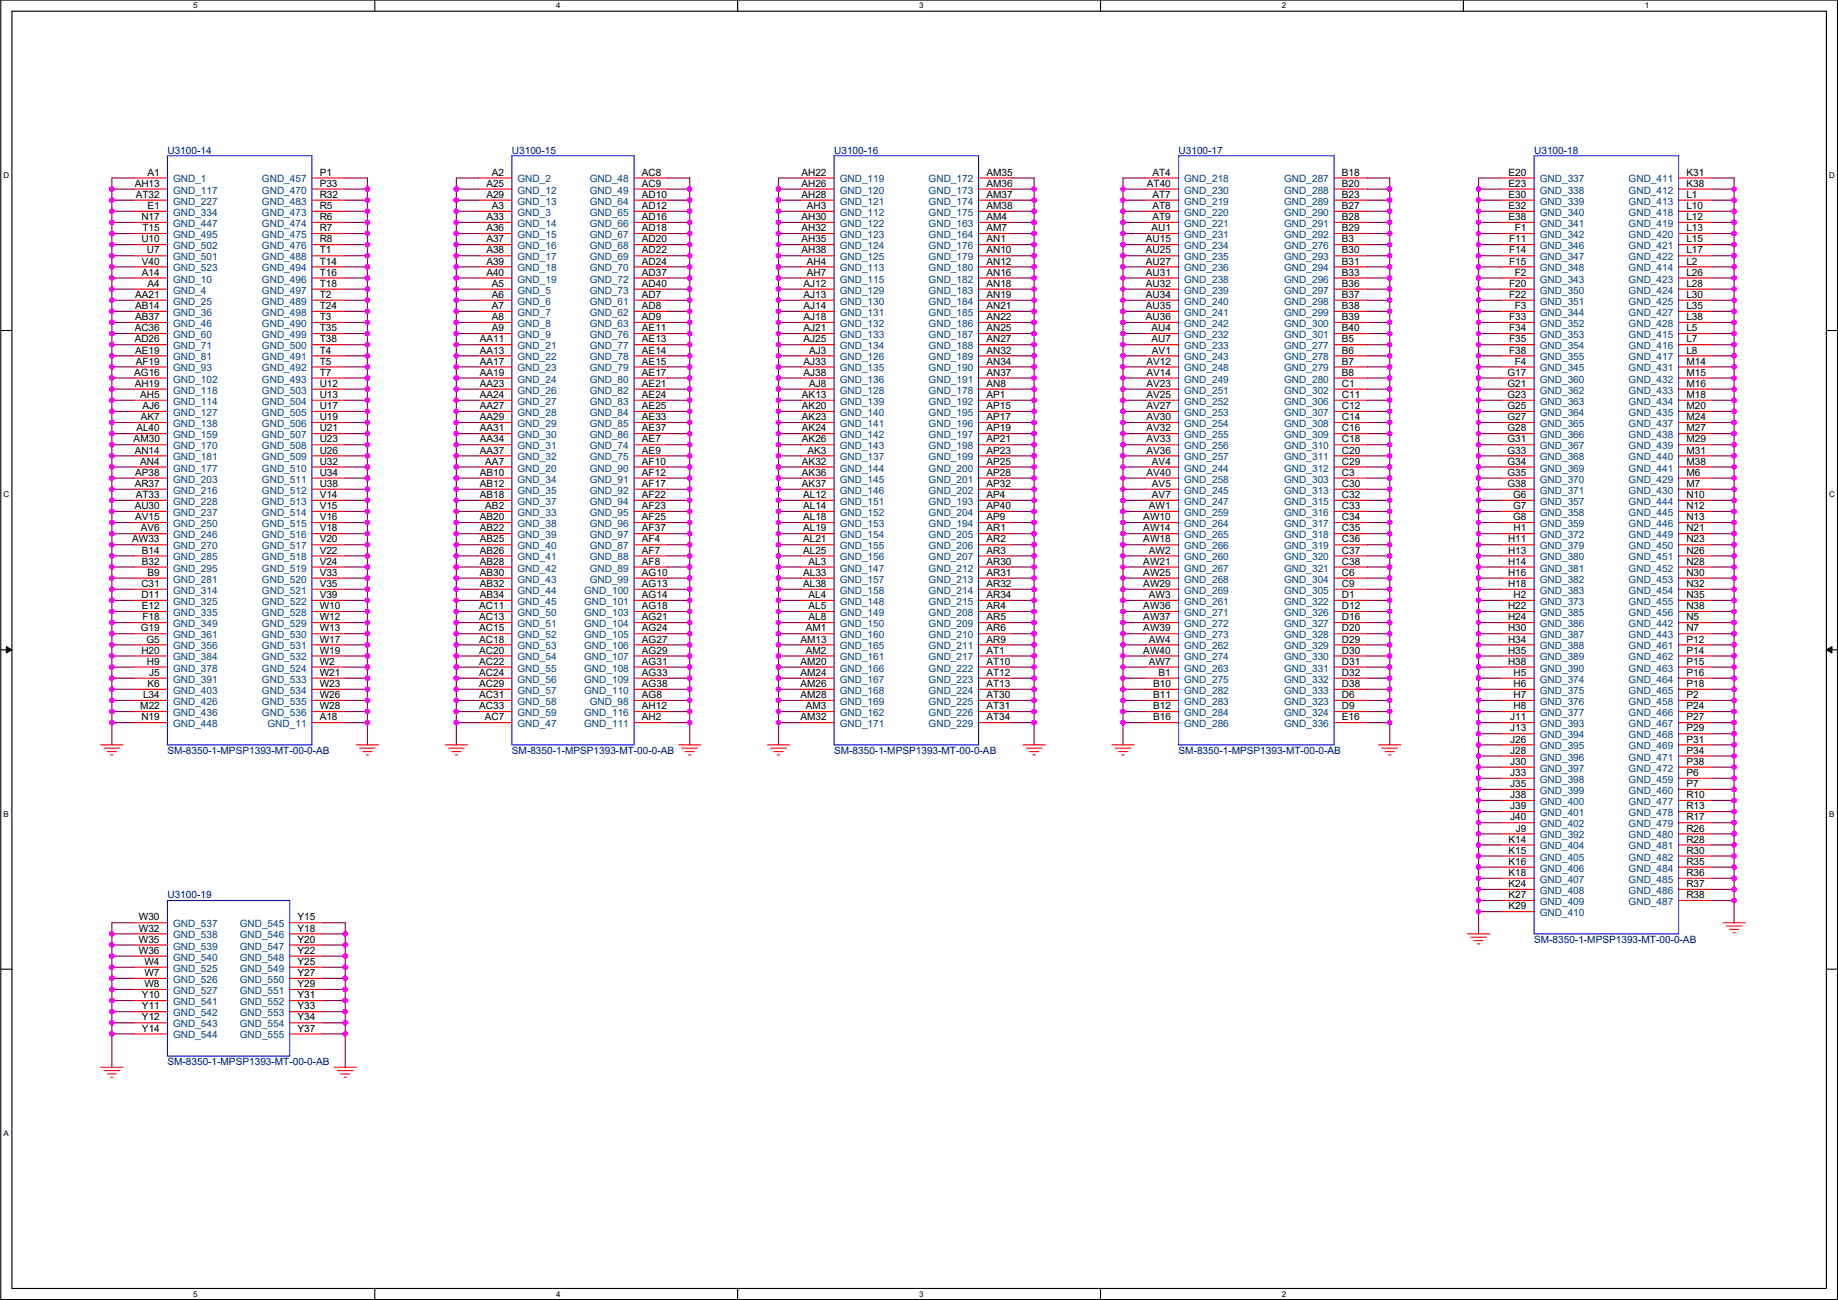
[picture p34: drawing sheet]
<svg xmlns="http://www.w3.org/2000/svg" width="420mm" height="297mm" viewBox="0 0 420 297" stroke-linecap="round" stroke-linejoin="round" font-family="sans-serif">
<defs><g id="words">
<g font-size="2.3" fill="#000080">
<text x="38.3" y="35.1">U3100-14</text>
<text x="117" y="35.1">U3100-15</text>
<text x="190.7" y="35.1">U3100-16</text>
<text x="269.4" y="35.1">U3100-17</text>
<text x="350.7" y="35.1">U3100-18</text>
<text x="38.3" y="172.3">SM-8350-1-MPSP1393-MT-00-0-AB</text>
<text x="117" y="172.3">SM-8350-1-MPSP1393-MT-00-0-AB</text>
<text x="190.7" y="172.3">SM-8350-1-MPSP1393-MT-00-0-AB</text>
<text x="269.4" y="172.3">SM-8350-1-MPSP1393-MT-00-0-AB</text>
<text x="38.3" y="205.3">U3100-19</text>
<text x="350.7" y="215.4">SM-8350-1-MPSP1393-MT-00-0-AB</text>
<text x="38.3" y="243.4">SM-8350-1-MPSP1393-MT-00-0-AB</text>
</g>
<g font-size="2.3">
<text x="33.7" y="40.1">A1</text>
<text x="73.1" y="40.1">P1</text>
<text x="112.4" y="40.1">A2</text>
<text x="146.7" y="40.1">AC8</text>
<text x="183.2" y="40.1">AH22</text>
<text x="225.5" y="40.1">AM35</text>
<text x="263.4" y="40.1">AT4</text>
<text x="306.8" y="40.1">B18</text>
<text x="344.9" y="40.1">E20</text>
<text x="385.5" y="40.1">K31</text>
<text x="30.8" y="42.7">AH13</text>
<text x="31" y="45.2">AT32</text>
<text x="33.7" y="47.8">E1</text>
<text x="73.1" y="42.7">P33</text>
<text x="73.1" y="45.2">R32</text>
<text x="73.1" y="47.8">R5</text>
<text x="111.2" y="42.7">A25</text>
<text x="111.2" y="45.2">A29</text>
<text x="112.4" y="47.8">A3</text>
<text x="146.7" y="42.7">AC9</text>
<text x="146.7" y="45.2">AD10</text>
<text x="146.7" y="47.8">AD12</text>
<text x="183.2" y="42.7">AH26</text>
<text x="183.2" y="45.2">AH28</text>
<text x="184.5" y="47.8">AH3</text>
<text x="225.5" y="42.7">AM36</text>
<text x="225.5" y="45.2">AM37</text>
<text x="225.5" y="47.8">AM38</text>
<text x="262.2" y="42.7">AT40</text>
<text x="263.4" y="45.2">AT7</text>
<text x="263.4" y="47.8">AT8</text>
<text x="306.8" y="42.7">B20</text>
<text x="306.8" y="45.2">B23</text>
<text x="306.8" y="47.8">B27</text>
<text x="344.9" y="42.7">E23</text>
<text x="344.9" y="45.2">E30</text>
<text x="344.9" y="47.8">E32</text>
<text x="385.5" y="42.7">K38</text>
<text x="385.5" y="45.2">L1</text>
<text x="385.5" y="47.8">L10</text>
<text x="32.3" y="50.3">N17</text>
<text x="32.5" y="52.8">T15</text>
<text x="73.1" y="50.3">R6</text>
<text x="73.1" y="52.8">R7</text>
<text x="111.2" y="50.3">A33</text>
<text x="111.2" y="52.8">A36</text>
<text x="146.7" y="50.3">AD16</text>
<text x="146.7" y="52.8">AD18</text>
<text x="183.2" y="50.3">AH30</text>
<text x="183.2" y="52.8">AH32</text>
<text x="225.5" y="50.3">AM4</text>
<text x="225.5" y="52.8">AM7</text>
<text x="263.2" y="52.8">AU1</text>
<text x="263.4" y="50.3">AT9</text>
<text x="306.8" y="50.3">B28</text>
<text x="306.8" y="52.8">B29</text>
<text x="344.9" y="50.3">E38</text>
<text x="346.3" y="52.8">F1</text>
<text x="385.5" y="50.3">L12</text>
<text x="385.5" y="52.8">L13</text>
<text x="32.3" y="55.4">U10</text>
<text x="33.6" y="57.9">U7</text>
<text x="73.1" y="55.4">R8</text>
<text x="73.1" y="57.9">T1</text>
<text x="111.2" y="55.4">A37</text>
<text x="111.2" y="57.9">A38</text>
<text x="146.7" y="55.4">AD20</text>
<text x="146.7" y="57.9">AD22</text>
<text x="183.2" y="55.4">AH35</text>
<text x="183.2" y="57.9">AH38</text>
<text x="225.5" y="55.4">AN1</text>
<text x="225.5" y="57.9">AN10</text>
<text x="261.9" y="55.4">AU15</text>
<text x="261.9" y="57.9">AU25</text>
<text x="306.8" y="55.4">B3</text>
<text x="306.8" y="57.9">B30</text>
<text x="345" y="55.4">F11</text>
<text x="345" y="57.9">F14</text>
<text x="385.5" y="55.4">L15</text>
<text x="385.5" y="57.9">L17</text>
<text x="32.4" y="60.5">V40</text>
<text x="32.4" y="63">A14</text>
<text x="33.7" y="65.5">A4</text>
<text x="73.1" y="60.5">T14</text>
<text x="73.1" y="63">T16</text>
<text x="73.1" y="65.5">T18</text>
<text x="111.2" y="60.5">A39</text>
<text x="111.2" y="63">A40</text>
<text x="112.4" y="65.5">A5</text>
<text x="146.7" y="60.5">AD24</text>
<text x="146.7" y="63">AD37</text>
<text x="146.7" y="65.5">AD40</text>
<text x="183.7" y="65.5">AJ12</text>
<text x="184.5" y="60.5">AH4</text>
<text x="184.5" y="63">AH7</text>
<text x="225.5" y="60.5">AN12</text>
<text x="225.5" y="63">AN16</text>
<text x="225.5" y="65.5">AN18</text>
<text x="261.9" y="60.5">AU27</text>
<text x="261.9" y="63">AU31</text>
<text x="261.9" y="65.5">AU32</text>
<text x="306.8" y="60.5">B31</text>
<text x="306.8" y="63">B33</text>
<text x="306.8" y="65.5">B36</text>
<text x="345" y="60.5">F15</text>
<text x="345" y="65.5">F20</text>
<text x="346.3" y="63">F2</text>
<text x="385.5" y="60.5">L2</text>
<text x="385.5" y="63">L26</text>
<text x="385.5" y="65.5">L28</text>
<text x="30.9" y="68.1">AA21</text>
<text x="30.9" y="70.6">AB14</text>
<text x="73.1" y="68.1">T2</text>
<text x="73.1" y="70.6">T24</text>
<text x="112.4" y="68.1">A6</text>
<text x="112.4" y="70.6">A7</text>
<text x="146.7" y="68.1">AD7</text>
<text x="146.7" y="70.6">AD8</text>
<text x="183.7" y="68.1">AJ13</text>
<text x="183.7" y="70.6">AJ14</text>
<text x="225.5" y="68.1">AN19</text>
<text x="225.5" y="70.6">AN21</text>
<text x="261.9" y="68.1">AU34</text>
<text x="261.9" y="70.6">AU35</text>
<text x="306.8" y="68.1">B37</text>
<text x="306.8" y="70.6">B38</text>
<text x="345" y="68.1">F22</text>
<text x="346.3" y="70.6">F3</text>
<text x="385.5" y="68.1">L30</text>
<text x="385.5" y="70.6">L35</text>
<text x="30.8" y="75.7">AC36</text>
<text x="30.9" y="73.2">AB37</text>
<text x="73.1" y="73.2">T3</text>
<text x="73.1" y="75.7">T35</text>
<text x="112.4" y="73.2">A8</text>
<text x="112.4" y="75.7">A9</text>
<text x="146.7" y="73.2">AD9</text>
<text x="146.7" y="75.7">AE11</text>
<text x="183.7" y="73.2">AJ18</text>
<text x="183.7" y="75.7">AJ21</text>
<text x="225.5" y="73.2">AN22</text>
<text x="225.5" y="75.7">AN25</text>
<text x="261.9" y="73.2">AU36</text>
<text x="263.2" y="75.7">AU4</text>
<text x="306.8" y="73.2">B39</text>
<text x="306.8" y="75.7">B40</text>
<text x="345" y="73.2">F33</text>
<text x="345" y="75.7">F34</text>
<text x="385.5" y="73.2">L38</text>
<text x="385.5" y="75.7">L5</text>
<text x="30.8" y="78.2">AD26</text>
<text x="30.9" y="80.8">AE19</text>
<text x="31" y="83.3">AF19</text>
<text x="73.1" y="78.2">T38</text>
<text x="73.1" y="80.8">T4</text>
<text x="73.1" y="83.3">T5</text>
<text x="109.7" y="78.2">AA11</text>
<text x="109.7" y="80.8">AA13</text>
<text x="109.7" y="83.3">AA17</text>
<text x="146.7" y="78.2">AE13</text>
<text x="146.7" y="80.8">AE14</text>
<text x="146.7" y="83.3">AE15</text>
<text x="183.7" y="78.2">AJ25</text>
<text x="183.7" y="83.3">AJ33</text>
<text x="185" y="80.8">AJ3</text>
<text x="225.5" y="78.2">AN27</text>
<text x="225.5" y="80.8">AN32</text>
<text x="225.5" y="83.3">AN34</text>
<text x="262.1" y="83.3">AV12</text>
<text x="263.2" y="78.2">AU7</text>
<text x="263.3" y="80.8">AV1</text>
<text x="306.8" y="78.2">B5</text>
<text x="306.8" y="80.8">B6</text>
<text x="306.8" y="83.3">B7</text>
<text x="345" y="78.2">F35</text>
<text x="345" y="80.8">F38</text>
<text x="346.3" y="83.3">F4</text>
<text x="385.5" y="78.2">L7</text>
<text x="385.5" y="80.8">L8</text>
<text x="385.5" y="83.3">M14</text>
<text x="30.7" y="85.9">AG16</text>
<text x="30.8" y="88.4">AH19</text>
<text x="73.1" y="85.9">T7</text>
<text x="73.1" y="88.4">U12</text>
<text x="109.7" y="85.9">AA19</text>
<text x="109.7" y="88.4">AA23</text>
<text x="146.7" y="85.9">AE17</text>
<text x="146.7" y="88.4">AE21</text>
<text x="183.7" y="85.9">AJ38</text>
<text x="185" y="88.4">AJ8</text>
<text x="225.5" y="85.9">AN37</text>
<text x="225.5" y="88.4">AN8</text>
<text x="262.1" y="85.9">AV14</text>
<text x="262.1" y="88.4">AV23</text>
<text x="306.8" y="85.9">B8</text>
<text x="306.8" y="88.4">C1</text>
<text x="344.6" y="85.9">G17</text>
<text x="344.6" y="88.4">G21</text>
<text x="385.5" y="85.9">M15</text>
<text x="385.5" y="88.4">M16</text>
<text x="32.1" y="90.9">AH5</text>
<text x="32.6" y="93.5">AJ6</text>
<text x="73.1" y="90.9">U13</text>
<text x="73.1" y="93.5">U17</text>
<text x="109.7" y="90.9">AA24</text>
<text x="109.7" y="93.5">AA27</text>
<text x="146.7" y="90.9">AE24</text>
<text x="146.7" y="93.5">AE25</text>
<text x="183.3" y="90.9">AK13</text>
<text x="183.3" y="93.5">AK20</text>
<text x="225.5" y="90.9">AP1</text>
<text x="225.5" y="93.5">AP15</text>
<text x="262.1" y="90.9">AV25</text>
<text x="262.1" y="93.5">AV27</text>
<text x="306.8" y="90.9">C11</text>
<text x="306.8" y="93.5">C12</text>
<text x="344.6" y="90.9">G23</text>
<text x="344.6" y="93.5">G25</text>
<text x="385.5" y="90.9">M18</text>
<text x="385.5" y="93.5">M20</text>
<text x="30.6" y="101.1">AM30</text>
<text x="31.2" y="98.6">AL40</text>
<text x="32.2" y="96">AK7</text>
<text x="73.1" y="96">U19</text>
<text x="73.1" y="98.6">U21</text>
<text x="73.1" y="101.1">U23</text>
<text x="109.7" y="96">AA29</text>
<text x="109.7" y="98.6">AA31</text>
<text x="109.7" y="101.1">AA34</text>
<text x="146.7" y="96">AE33</text>
<text x="146.7" y="98.6">AE37</text>
<text x="146.7" y="101.1">AE7</text>
<text x="183.3" y="96">AK23</text>
<text x="183.3" y="98.6">AK24</text>
<text x="183.3" y="101.1">AK26</text>
<text x="225.5" y="96">AP17</text>
<text x="225.5" y="98.6">AP19</text>
<text x="225.5" y="101.1">AP21</text>
<text x="262.1" y="96">AV30</text>
<text x="262.1" y="98.6">AV32</text>
<text x="262.1" y="101.1">AV33</text>
<text x="306.8" y="96">C14</text>
<text x="306.8" y="98.6">C16</text>
<text x="306.8" y="101.1">C18</text>
<text x="344.6" y="96">G27</text>
<text x="344.6" y="98.6">G28</text>
<text x="344.6" y="101.1">G31</text>
<text x="385.5" y="96">M24</text>
<text x="385.5" y="98.6">M27</text>
<text x="385.5" y="101.1">M29</text>
<text x="30.8" y="103.6">AN14</text>
<text x="32.1" y="106.2">AN4</text>
<text x="73.1" y="103.6">U26</text>
<text x="73.1" y="106.2">U32</text>
<text x="109.7" y="103.6">AA37</text>
<text x="110.9" y="106.2">AA7</text>
<text x="146.7" y="103.6">AE9</text>
<text x="146.7" y="106.2">AF10</text>
<text x="183.3" y="106.2">AK32</text>
<text x="184.6" y="103.6">AK3</text>
<text x="225.5" y="103.6">AP23</text>
<text x="225.5" y="106.2">AP25</text>
<text x="262.1" y="103.6">AV36</text>
<text x="263.3" y="106.2">AV4</text>
<text x="306.8" y="103.6">C20</text>
<text x="306.8" y="106.2">C29</text>
<text x="344.6" y="103.6">G33</text>
<text x="344.6" y="106.2">G34</text>
<text x="385.5" y="103.6">M31</text>
<text x="385.5" y="106.2">M38</text>
<text x="30.8" y="111.3">AR37</text>
<text x="30.9" y="108.7">AP38</text>
<text x="31" y="113.8">AT33</text>
<text x="73.1" y="108.7">U34</text>
<text x="73.1" y="111.3">U38</text>
<text x="73.1" y="113.8">V14</text>
<text x="109.7" y="108.7">AB10</text>
<text x="109.7" y="111.3">AB12</text>
<text x="109.7" y="113.8">AB18</text>
<text x="146.7" y="108.7">AF12</text>
<text x="146.7" y="111.3">AF17</text>
<text x="146.7" y="113.8">AF22</text>
<text x="183.3" y="108.7">AK36</text>
<text x="183.3" y="111.3">AK37</text>
<text x="183.6" y="113.8">AL12</text>
<text x="225.5" y="108.7">AP28</text>
<text x="225.5" y="111.3">AP32</text>
<text x="225.5" y="113.8">AP4</text>
<text x="262.1" y="108.7">AV40</text>
<text x="263.3" y="111.3">AV5</text>
<text x="263.3" y="113.8">AV7</text>
<text x="306.8" y="108.7">C3</text>
<text x="306.8" y="111.3">C30</text>
<text x="306.8" y="113.8">C32</text>
<text x="344.6" y="108.7">G35</text>
<text x="344.6" y="111.3">G38</text>
<text x="345.9" y="113.8">G6</text>
<text x="385.5" y="108.7">M6</text>
<text x="385.5" y="111.3">M7</text>
<text x="385.5" y="113.8">N10</text>
<text x="30.8" y="116.3">AU30</text>
<text x="30.9" y="118.9">AV15</text>
<text x="73.1" y="116.3">V15</text>
<text x="73.1" y="118.9">V16</text>
<text x="109.7" y="118.9">AB20</text>
<text x="110.9" y="116.3">AB2</text>
<text x="146.7" y="116.3">AF23</text>
<text x="146.7" y="118.9">AF25</text>
<text x="183.6" y="116.3">AL14</text>
<text x="183.6" y="118.9">AL18</text>
<text x="225.5" y="116.3">AP40</text>
<text x="225.5" y="118.9">AP9</text>
<text x="261.4" y="118.9">AW10</text>
<text x="262.6" y="116.3">AW1</text>
<text x="306.8" y="116.3">C33</text>
<text x="306.8" y="118.9">C34</text>
<text x="345.9" y="116.3">G7</text>
<text x="345.9" y="118.9">G8</text>
<text x="385.5" y="116.3">N12</text>
<text x="385.5" y="118.9">N13</text>
<text x="30.2" y="124">AW33</text>
<text x="32.2" y="121.4">AV6</text>
<text x="73.1" y="121.4">V18</text>
<text x="73.1" y="124">V20</text>
<text x="109.7" y="121.4">AB22</text>
<text x="109.7" y="124">AB25</text>
<text x="146.7" y="121.4">AF37</text>
<text x="146.7" y="124">AF4</text>
<text x="183.6" y="121.4">AL19</text>
<text x="183.6" y="124">AL21</text>
<text x="225.5" y="121.4">AR1</text>
<text x="225.5" y="124">AR2</text>
<text x="261.4" y="121.4">AW14</text>
<text x="261.4" y="124">AW18</text>
<text x="306.8" y="121.4">C35</text>
<text x="306.8" y="124">C36</text>
<text x="344.7" y="124">H11</text>
<text x="346" y="121.4">H1</text>
<text x="385.5" y="121.4">N21</text>
<text x="385.5" y="124">N23</text>
<text x="32.4" y="126.5">B14</text>
<text x="32.4" y="129">B32</text>
<text x="33.7" y="131.6">B9</text>
<text x="73.1" y="126.5">V22</text>
<text x="73.1" y="129">V24</text>
<text x="73.1" y="131.6">V33</text>
<text x="109.7" y="126.5">AB26</text>
<text x="109.7" y="129">AB28</text>
<text x="109.7" y="131.6">AB30</text>
<text x="146.7" y="126.5">AF7</text>
<text x="146.7" y="129">AF8</text>
<text x="146.7" y="131.6">AG10</text>
<text x="183.6" y="126.5">AL25</text>
<text x="183.6" y="131.6">AL33</text>
<text x="184.8" y="129">AL3</text>
<text x="225.5" y="126.5">AR3</text>
<text x="225.5" y="129">AR30</text>
<text x="225.5" y="131.6">AR31</text>
<text x="261.4" y="129">AW21</text>
<text x="261.4" y="131.6">AW25</text>
<text x="262.6" y="126.5">AW2</text>
<text x="306.8" y="126.5">C37</text>
<text x="306.8" y="129">C38</text>
<text x="306.8" y="131.6">C6</text>
<text x="344.7" y="126.5">H13</text>
<text x="344.7" y="129">H14</text>
<text x="344.7" y="131.6">H16</text>
<text x="385.5" y="126.5">N26</text>
<text x="385.5" y="129">N28</text>
<text x="385.5" y="131.6">N30</text>
<text x="32.3" y="134.1">C31</text>
<text x="32.3" y="136.7">D11</text>
<text x="73.1" y="134.1">V35</text>
<text x="73.1" y="136.7">V39</text>
<text x="109.7" y="134.1">AB32</text>
<text x="109.7" y="136.7">AB34</text>
<text x="146.7" y="134.1">AG13</text>
<text x="146.7" y="136.7">AG14</text>
<text x="183.6" y="134.1">AL38</text>
<text x="184.8" y="136.7">AL4</text>
<text x="225.5" y="134.1">AR32</text>
<text x="225.5" y="136.7">AR34</text>
<text x="261.4" y="134.1">AW29</text>
<text x="262.6" y="136.7">AW3</text>
<text x="306.8" y="134.1">C9</text>
<text x="306.8" y="136.7">D1</text>
<text x="344.7" y="134.1">H18</text>
<text x="346" y="136.7">H2</text>
<text x="385.5" y="134.1">N32</text>
<text x="385.5" y="136.7">N35</text>
<text x="32.4" y="139.2">E12</text>
<text x="32.6" y="141.7">F18</text>
<text x="73.1" y="139.2">W10</text>
<text x="73.1" y="141.7">W12</text>
<text x="109.5" y="139.2">AC11</text>
<text x="109.5" y="141.7">AC13</text>
<text x="146.7" y="139.2">AG18</text>
<text x="146.7" y="141.7">AG21</text>
<text x="184.8" y="139.2">AL5</text>
<text x="184.8" y="141.7">AL8</text>
<text x="225.5" y="139.2">AR4</text>
<text x="225.5" y="141.7">AR5</text>
<text x="261.4" y="139.2">AW36</text>
<text x="261.4" y="141.7">AW37</text>
<text x="306.8" y="139.2">D12</text>
<text x="306.8" y="141.7">D16</text>
<text x="344.7" y="139.2">H22</text>
<text x="344.7" y="141.7">H24</text>
<text x="385.5" y="139.2">N38</text>
<text x="385.5" y="141.7">N5</text>
<text x="32.2" y="144.3">G19</text>
<text x="32.3" y="149.4">H20</text>
<text x="33.5" y="146.8">G5</text>
<text x="73.1" y="144.3">W13</text>
<text x="73.1" y="146.8">W17</text>
<text x="73.1" y="149.4">W19</text>
<text x="109.5" y="144.3">AC15</text>
<text x="109.5" y="146.8">AC18</text>
<text x="109.5" y="149.4">AC20</text>
<text x="146.7" y="144.3">AG24</text>
<text x="146.7" y="146.8">AG27</text>
<text x="146.7" y="149.4">AG29</text>
<text x="183" y="146.8">AM13</text>
<text x="184.2" y="144.3">AM1</text>
<text x="184.2" y="149.4">AM2</text>
<text x="225.5" y="144.3">AR6</text>
<text x="225.5" y="146.8">AR9</text>
<text x="225.5" y="149.4">AT1</text>
<text x="261.4" y="144.3">AW39</text>
<text x="261.4" y="149.4">AW40</text>
<text x="262.6" y="146.8">AW4</text>
<text x="306.8" y="144.3">D20</text>
<text x="306.8" y="146.8">D29</text>
<text x="306.8" y="149.4">D30</text>
<text x="344.7" y="144.3">H30</text>
<text x="344.7" y="146.8">H34</text>
<text x="344.7" y="149.4">H35</text>
<text x="385.5" y="144.3">N7</text>
<text x="385.5" y="146.8">P12</text>
<text x="385.5" y="149.4">P14</text>
<text x="33.6" y="151.9">H9</text>
<text x="34.1" y="154.4">J5</text>
<text x="73.1" y="151.9">W2</text>
<text x="73.1" y="154.4">W21</text>
<text x="109.5" y="151.9">AC22</text>
<text x="109.5" y="154.4">AC24</text>
<text x="146.7" y="151.9">AG31</text>
<text x="146.7" y="154.4">AG33</text>
<text x="183" y="151.9">AM20</text>
<text x="183" y="154.4">AM24</text>
<text x="225.5" y="151.9">AT10</text>
<text x="225.5" y="154.4">AT12</text>
<text x="262.6" y="151.9">AW7</text>
<text x="264.8" y="154.4">B1</text>
<text x="306.8" y="151.9">D31</text>
<text x="306.8" y="154.4">D32</text>
<text x="344.7" y="151.9">H38</text>
<text x="346" y="154.4">H5</text>
<text x="385.5" y="151.9">P15</text>
<text x="385.5" y="154.4">P16</text>
<text x="32.7" y="159.5">L34</text>
<text x="33.7" y="157">K6</text>
<text x="73.1" y="157">W23</text>
<text x="73.1" y="159.5">W26</text>
<text x="109.5" y="157">AC29</text>
<text x="109.5" y="159.5">AC31</text>
<text x="146.7" y="157">AG38</text>
<text x="146.7" y="159.5">AG8</text>
<text x="183" y="157">AM26</text>
<text x="183" y="159.5">AM28</text>
<text x="225.5" y="157">AT13</text>
<text x="225.5" y="159.5">AT30</text>
<text x="263.6" y="157">B10</text>
<text x="263.6" y="159.5">B11</text>
<text x="306.8" y="157">D38</text>
<text x="306.8" y="159.5">D6</text>
<text x="346" y="157">H6</text>
<text x="346" y="159.5">H7</text>
<text x="385.5" y="157">P18</text>
<text x="385.5" y="159.5">P2</text>
<text x="32.1" y="162.1">M22</text>
<text x="32.3" y="164.6">N19</text>
<text x="73.1" y="162.1">W28</text>
<text x="73.1" y="164.6">A18</text>
<text x="109.5" y="162.1">AC33</text>
<text x="110.8" y="164.6">AC7</text>
<text x="146.7" y="162.1">AH12</text>
<text x="146.7" y="164.6">AH2</text>
<text x="183" y="164.6">AM32</text>
<text x="184.2" y="162.1">AM3</text>
<text x="225.5" y="162.1">AT31</text>
<text x="225.5" y="164.6">AT34</text>
<text x="263.6" y="162.1">B12</text>
<text x="263.6" y="164.6">B16</text>
<text x="306.8" y="162.1">D9</text>
<text x="306.8" y="164.6">E16</text>
<text x="345.2" y="164.6">J11</text>
<text x="345.2" y="167.1">J13</text>
<text x="346" y="162.1">H8</text>
<text x="385.5" y="162.1">P24</text>
<text x="385.5" y="164.6">P27</text>
<text x="385.5" y="167.1">P29</text>
<text x="345.2" y="169.7">J26</text>
<text x="345.2" y="172.2">J28</text>
<text x="385.5" y="169.7">P31</text>
<text x="385.5" y="172.2">P34</text>
<text x="345.2" y="174.8">J30</text>
<text x="345.2" y="177.3">J33</text>
<text x="345.2" y="179.8">J35</text>
<text x="385.5" y="174.8">P38</text>
<text x="385.5" y="177.3">P6</text>
<text x="385.5" y="179.8">P7</text>
<text x="345.2" y="182.4">J38</text>
<text x="345.2" y="184.9">J39</text>
<text x="385.5" y="182.4">R10</text>
<text x="385.5" y="184.9">R13</text>
<text x="345.2" y="187.5">J40</text>
<text x="346.5" y="190">J9</text>
<text x="385.5" y="187.5">R17</text>
<text x="385.5" y="190">R26</text>
<text x="344.9" y="192.5">K14</text>
<text x="344.9" y="195.1">K15</text>
<text x="344.9" y="197.6">K16</text>
<text x="385.5" y="192.5">R28</text>
<text x="385.5" y="195.1">R30</text>
<text x="385.5" y="197.6">R35</text>
<text x="344.9" y="200.2">K18</text>
<text x="344.9" y="202.7">K24</text>
<text x="385.5" y="200.2">R36</text>
<text x="385.5" y="202.7">R37</text>
<text x="344.9" y="205.2">K27</text>
<text x="344.9" y="207.8">K29</text>
<text x="385.5" y="205.2">R38</text>
<text x="31.7" y="210.3">W30</text>
<text x="31.7" y="212.9">W32</text>
<text x="31.7" y="215.4">W35</text>
<text x="68" y="210.3">Y15</text>
<text x="68" y="212.9">Y18</text>
<text x="68" y="215.4">Y20</text>
<text x="31.7" y="217.9">W36</text>
<text x="33" y="220.5">W4</text>
<text x="68" y="217.9">Y22</text>
<text x="68" y="220.5">Y25</text>
<text x="33" y="223">W7</text>
<text x="33" y="225.6">W8</text>
<text x="68" y="223">Y27</text>
<text x="68" y="225.6">Y29</text>
<text x="32.5" y="228.1">Y10</text>
<text x="32.5" y="230.6">Y11</text>
<text x="32.5" y="233.2">Y12</text>
<text x="68" y="228.1">Y31</text>
<text x="68" y="230.6">Y33</text>
<text x="68" y="233.2">Y34</text>
<text x="32.5" y="235.7">Y14</text>
<text x="68" y="235.7">Y37</text>
</g>
<g font-size="2.3" fill="#004080">
<text x="39.5" y="41.7">GND_1</text>
<text x="59.9" y="41.7">GND_457</text>
<text x="118.3" y="41.7">GND_2</text>
<text x="134.8" y="41.7">GND_48</text>
<text x="191.9" y="41.7">GND_119</text>
<text x="212.3" y="41.7">GND_172</text>
<text x="270.7" y="41.7">GND_218</text>
<text x="293.5" y="41.7">GND_287</text>
<text x="352" y="41.7">GND_337</text>
<text x="372.3" y="41.7">GND_411</text>
<text x="39.5" y="44.2">GND_117</text>
<text x="39.5" y="46.8">GND_227</text>
<text x="59.9" y="44.2">GND_470</text>
<text x="59.9" y="46.8">GND_483</text>
<text x="118.3" y="44.2">GND_12</text>
<text x="118.3" y="46.8">GND_13</text>
<text x="134.8" y="44.2">GND_49</text>
<text x="134.8" y="46.8">GND_64</text>
<text x="191.9" y="44.2">GND_120</text>
<text x="191.9" y="46.8">GND_121</text>
<text x="212.3" y="44.2">GND_173</text>
<text x="212.3" y="46.8">GND_174</text>
<text x="270.7" y="44.2">GND_230</text>
<text x="270.7" y="46.8">GND_219</text>
<text x="293.5" y="44.2">GND_288</text>
<text x="293.5" y="46.8">GND_289</text>
<text x="352" y="44.2">GND_338</text>
<text x="352" y="46.8">GND_339</text>
<text x="372.3" y="44.2">GND_412</text>
<text x="372.3" y="46.8">GND_413</text>
<text x="39.5" y="49.3">GND_334</text>
<text x="39.5" y="51.9">GND_447</text>
<text x="59.9" y="49.3">GND_473</text>
<text x="59.9" y="51.9">GND_474</text>
<text x="118.3" y="49.3">GND_3</text>
<text x="118.3" y="51.9">GND_14</text>
<text x="134.8" y="49.3">GND_65</text>
<text x="134.8" y="51.9">GND_66</text>
<text x="191.9" y="49.3">GND_112</text>
<text x="191.9" y="51.9">GND_122</text>
<text x="212.3" y="49.3">GND_175</text>
<text x="212.3" y="51.9">GND_163</text>
<text x="270.7" y="49.3">GND_220</text>
<text x="270.7" y="51.9">GND_221</text>
<text x="293.5" y="49.3">GND_290</text>
<text x="293.5" y="51.9">GND_291</text>
<text x="352" y="49.3">GND_340</text>
<text x="352" y="51.9">GND_341</text>
<text x="372.3" y="49.3">GND_418</text>
<text x="372.3" y="51.9">GND_419</text>
<text x="39.5" y="54.4">GND_495</text>
<text x="39.5" y="56.9">GND_502</text>
<text x="39.5" y="59.5">GND_501</text>
<text x="59.9" y="54.4">GND_475</text>
<text x="59.9" y="56.9">GND_476</text>
<text x="59.9" y="59.5">GND_488</text>
<text x="118.3" y="54.4">GND_15</text>
<text x="118.3" y="56.9">GND_16</text>
<text x="118.3" y="59.5">GND_17</text>
<text x="134.8" y="54.4">GND_67</text>
<text x="134.8" y="56.9">GND_68</text>
<text x="134.8" y="59.5">GND_69</text>
<text x="191.9" y="54.4">GND_123</text>
<text x="191.9" y="56.9">GND_124</text>
<text x="191.9" y="59.5">GND_125</text>
<text x="212.3" y="54.4">GND_164</text>
<text x="212.3" y="56.9">GND_176</text>
<text x="212.3" y="59.5">GND_179</text>
<text x="270.7" y="54.4">GND_231</text>
<text x="270.7" y="56.9">GND_234</text>
<text x="270.7" y="59.5">GND_235</text>
<text x="293.5" y="54.4">GND_292</text>
<text x="293.5" y="56.9">GND_276</text>
<text x="293.5" y="59.5">GND_293</text>
<text x="352" y="54.4">GND_342</text>
<text x="352" y="56.9">GND_346</text>
<text x="352" y="59.5">GND_347</text>
<text x="372.3" y="54.4">GND_420</text>
<text x="372.3" y="56.9">GND_421</text>
<text x="372.3" y="59.5">GND_422</text>
<text x="39.5" y="62">GND_523</text>
<text x="39.5" y="64.6">GND_10</text>
<text x="59.9" y="62">GND_494</text>
<text x="59.9" y="64.6">GND_496</text>
<text x="118.3" y="62">GND_18</text>
<text x="118.3" y="64.6">GND_19</text>
<text x="134.8" y="62">GND_70</text>
<text x="134.8" y="64.6">GND_72</text>
<text x="191.9" y="62">GND_113</text>
<text x="191.9" y="64.6">GND_115</text>
<text x="212.3" y="62">GND_180</text>
<text x="212.3" y="64.6">GND_182</text>
<text x="270.7" y="62">GND_236</text>
<text x="270.7" y="64.6">GND_238</text>
<text x="293.5" y="62">GND_294</text>
<text x="293.5" y="64.6">GND_296</text>
<text x="352" y="64.6">GND_343</text>
<text x="352" y="62">GND_348</text>
<text x="372.3" y="62">GND_414</text>
<text x="372.3" y="64.6">GND_423</text>
<text x="39.5" y="67.1">GND_4</text>
<text x="39.5" y="69.6">GND_25</text>
<text x="59.9" y="67.1">GND_497</text>
<text x="59.9" y="69.6">GND_489</text>
<text x="118.3" y="67.1">GND_5</text>
<text x="118.3" y="69.6">GND_6</text>
<text x="134.8" y="67.1">GND_73</text>
<text x="134.8" y="69.6">GND_61</text>
<text x="191.9" y="67.1">GND_129</text>
<text x="191.9" y="69.6">GND_130</text>
<text x="212.3" y="67.1">GND_183</text>
<text x="212.3" y="69.6">GND_184</text>
<text x="270.7" y="67.1">GND_239</text>
<text x="270.7" y="69.6">GND_240</text>
<text x="293.5" y="67.1">GND_297</text>
<text x="293.5" y="69.6">GND_298</text>
<text x="352" y="67.1">GND_350</text>
<text x="352" y="69.6">GND_351</text>
<text x="372.3" y="67.1">GND_424</text>
<text x="372.3" y="69.6">GND_425</text>
<text x="39.5" y="72.2">GND_36</text>
<text x="39.5" y="74.7">GND_46</text>
<text x="39.5" y="77.3">GND_60</text>
<text x="59.9" y="72.2">GND_498</text>
<text x="59.9" y="74.7">GND_490</text>
<text x="59.9" y="77.3">GND_499</text>
<text x="118.3" y="72.2">GND_7</text>
<text x="118.3" y="74.7">GND_8</text>
<text x="118.3" y="77.3">GND_9</text>
<text x="134.8" y="72.2">GND_62</text>
<text x="134.8" y="74.7">GND_63</text>
<text x="134.8" y="77.3">GND_76</text>
<text x="191.9" y="72.2">GND_131</text>
<text x="191.9" y="74.7">GND_132</text>
<text x="191.9" y="77.3">GND_133</text>
<text x="212.3" y="72.2">GND_185</text>
<text x="212.3" y="74.7">GND_186</text>
<text x="212.3" y="77.3">GND_187</text>
<text x="270.7" y="72.2">GND_241</text>
<text x="270.7" y="74.7">GND_242</text>
<text x="270.7" y="77.3">GND_232</text>
<text x="293.5" y="72.2">GND_299</text>
<text x="293.5" y="74.7">GND_300</text>
<text x="293.5" y="77.3">GND_301</text>
<text x="352" y="72.2">GND_344</text>
<text x="352" y="74.7">GND_352</text>
<text x="352" y="77.3">GND_353</text>
<text x="372.3" y="72.2">GND_427</text>
<text x="372.3" y="74.7">GND_428</text>
<text x="372.3" y="77.3">GND_415</text>
<text x="39.5" y="79.8">GND_71</text>
<text x="39.5" y="82.3">GND_81</text>
<text x="59.9" y="79.8">GND_500</text>
<text x="59.9" y="82.3">GND_491</text>
<text x="118.3" y="79.8">GND_21</text>
<text x="118.3" y="82.3">GND_22</text>
<text x="134.8" y="79.8">GND_77</text>
<text x="134.8" y="82.3">GND_78</text>
<text x="191.9" y="79.8">GND_134</text>
<text x="191.9" y="82.3">GND_126</text>
<text x="212.3" y="79.8">GND_188</text>
<text x="212.3" y="82.3">GND_189</text>
<text x="270.7" y="79.8">GND_233</text>
<text x="270.7" y="82.3">GND_243</text>
<text x="293.5" y="79.8">GND_277</text>
<text x="293.5" y="82.3">GND_278</text>
<text x="352" y="79.8">GND_354</text>
<text x="352" y="82.3">GND_355</text>
<text x="372.3" y="79.8">GND_416</text>
<text x="372.3" y="82.3">GND_417</text>
<text x="39.5" y="84.9">GND_93</text>
<text x="39.5" y="87.4">GND_102</text>
<text x="39.5" y="90">GND_118</text>
<text x="59.9" y="84.9">GND_492</text>
<text x="59.9" y="87.4">GND_493</text>
<text x="59.9" y="90">GND_503</text>
<text x="118.3" y="84.9">GND_23</text>
<text x="118.3" y="87.4">GND_24</text>
<text x="118.3" y="90">GND_26</text>
<text x="134.8" y="84.9">GND_79</text>
<text x="134.8" y="87.4">GND_80</text>
<text x="134.8" y="90">GND_82</text>
<text x="191.9" y="84.9">GND_135</text>
<text x="191.9" y="87.4">GND_136</text>
<text x="191.9" y="90">GND_128</text>
<text x="212.3" y="84.9">GND_190</text>
<text x="212.3" y="87.4">GND_191</text>
<text x="212.3" y="90">GND_178</text>
<text x="270.7" y="84.9">GND_248</text>
<text x="270.7" y="87.4">GND_249</text>
<text x="270.7" y="90">GND_251</text>
<text x="293.5" y="84.9">GND_279</text>
<text x="293.5" y="87.4">GND_280</text>
<text x="293.5" y="90">GND_302</text>
<text x="352" y="84.9">GND_345</text>
<text x="352" y="87.4">GND_360</text>
<text x="352" y="90">GND_362</text>
<text x="372.3" y="84.9">GND_431</text>
<text x="372.3" y="87.4">GND_432</text>
<text x="372.3" y="90">GND_433</text>
<text x="39.5" y="92.5">GND_114</text>
<text x="39.5" y="95">GND_127</text>
<text x="59.9" y="92.5">GND_504</text>
<text x="59.9" y="95">GND_505</text>
<text x="118.3" y="92.5">GND_27</text>
<text x="118.3" y="95">GND_28</text>
<text x="134.8" y="92.5">GND_83</text>
<text x="134.8" y="95">GND_84</text>
<text x="191.9" y="92.5">GND_139</text>
<text x="191.9" y="95">GND_140</text>
<text x="212.3" y="92.5">GND_192</text>
<text x="212.3" y="95">GND_195</text>
<text x="270.7" y="92.5">GND_252</text>
<text x="270.7" y="95">GND_253</text>
<text x="293.5" y="92.5">GND_306</text>
<text x="293.5" y="95">GND_307</text>
<text x="352" y="92.5">GND_363</text>
<text x="352" y="95">GND_364</text>
<text x="372.3" y="92.5">GND_434</text>
<text x="372.3" y="95">GND_435</text>
<text x="39.5" y="97.6">GND_138</text>
<text x="39.5" y="100.1">GND_159</text>
<text x="59.9" y="97.6">GND_506</text>
<text x="59.9" y="100.1">GND_507</text>
<text x="118.3" y="97.6">GND_29</text>
<text x="118.3" y="100.1">GND_30</text>
<text x="134.8" y="97.6">GND_85</text>
<text x="134.8" y="100.1">GND_86</text>
<text x="191.9" y="97.6">GND_141</text>
<text x="191.9" y="100.1">GND_142</text>
<text x="212.3" y="97.6">GND_196</text>
<text x="212.3" y="100.1">GND_197</text>
<text x="270.7" y="97.6">GND_254</text>
<text x="270.7" y="100.1">GND_255</text>
<text x="293.5" y="97.6">GND_308</text>
<text x="293.5" y="100.1">GND_309</text>
<text x="352" y="97.6">GND_365</text>
<text x="352" y="100.1">GND_366</text>
<text x="372.3" y="97.6">GND_437</text>
<text x="372.3" y="100.1">GND_438</text>
<text x="39.5" y="102.7">GND_170</text>
<text x="39.5" y="105.2">GND_181</text>
<text x="39.5" y="107.7">GND_177</text>
<text x="59.9" y="102.7">GND_508</text>
<text x="59.9" y="105.2">GND_509</text>
<text x="59.9" y="107.7">GND_510</text>
<text x="118.3" y="102.7">GND_31</text>
<text x="118.3" y="105.2">GND_32</text>
<text x="118.3" y="107.7">GND_20</text>
<text x="134.8" y="102.7">GND_74</text>
<text x="134.8" y="105.2">GND_75</text>
<text x="134.8" y="107.7">GND_90</text>
<text x="191.9" y="102.7">GND_143</text>
<text x="191.9" y="105.2">GND_137</text>
<text x="191.9" y="107.7">GND_144</text>
<text x="212.3" y="102.7">GND_198</text>
<text x="212.3" y="105.2">GND_199</text>
<text x="212.3" y="107.7">GND_200</text>
<text x="270.7" y="102.7">GND_256</text>
<text x="270.7" y="105.2">GND_257</text>
<text x="270.7" y="107.7">GND_244</text>
<text x="293.5" y="102.7">GND_310</text>
<text x="293.5" y="105.2">GND_311</text>
<text x="293.5" y="107.7">GND_312</text>
<text x="352" y="102.7">GND_367</text>
<text x="352" y="105.2">GND_368</text>
<text x="352" y="107.7">GND_369</text>
<text x="372.3" y="102.7">GND_439</text>
<text x="372.3" y="105.2">GND_440</text>
<text x="372.3" y="107.7">GND_441</text>
<text x="39.5" y="110.3">GND_203</text>
<text x="39.5" y="112.8">GND_216</text>
<text x="59.9" y="110.3">GND_511</text>
<text x="59.9" y="112.8">GND_512</text>
<text x="118.3" y="110.3">GND_34</text>
<text x="118.3" y="112.8">GND_35</text>
<text x="134.8" y="110.3">GND_91</text>
<text x="134.8" y="112.8">GND_92</text>
<text x="191.9" y="110.3">GND_145</text>
<text x="191.9" y="112.8">GND_146</text>
<text x="212.3" y="110.3">GND_201</text>
<text x="212.3" y="112.8">GND_202</text>
<text x="270.7" y="110.3">GND_258</text>
<text x="270.7" y="112.8">GND_245</text>
<text x="293.5" y="110.3">GND_303</text>
<text x="293.5" y="112.8">GND_313</text>
<text x="352" y="110.3">GND_370</text>
<text x="352" y="112.8">GND_371</text>
<text x="372.3" y="110.3">GND_429</text>
<text x="372.3" y="112.8">GND_430</text>
<text x="39.5" y="115.4">GND_228</text>
<text x="39.5" y="117.9">GND_237</text>
<text x="59.9" y="115.4">GND_513</text>
<text x="59.9" y="117.9">GND_514</text>
<text x="118.3" y="115.4">GND_37</text>
<text x="118.3" y="117.9">GND_33</text>
<text x="134.8" y="115.4">GND_94</text>
<text x="134.8" y="117.9">GND_95</text>
<text x="191.9" y="115.4">GND_151</text>
<text x="191.9" y="117.9">GND_152</text>
<text x="212.3" y="115.4">GND_193</text>
<text x="212.3" y="117.9">GND_204</text>
<text x="270.7" y="115.4">GND_247</text>
<text x="270.7" y="117.9">GND_259</text>
<text x="293.5" y="115.4">GND_315</text>
<text x="293.5" y="117.9">GND_316</text>
<text x="352" y="115.4">GND_357</text>
<text x="352" y="117.9">GND_358</text>
<text x="372.3" y="115.4">GND_444</text>
<text x="372.3" y="117.9">GND_445</text>
<text x="39.5" y="120.4">GND_250</text>
<text x="39.5" y="123">GND_246</text>
<text x="39.5" y="125.5">GND_270</text>
<text x="59.9" y="120.4">GND_515</text>
<text x="59.9" y="123">GND_516</text>
<text x="59.9" y="125.5">GND_517</text>
<text x="118.3" y="120.4">GND_38</text>
<text x="118.3" y="123">GND_39</text>
<text x="118.3" y="125.5">GND_40</text>
<text x="134.8" y="120.4">GND_96</text>
<text x="134.8" y="123">GND_97</text>
<text x="134.8" y="125.5">GND_87</text>
<text x="191.9" y="120.4">GND_153</text>
<text x="191.9" y="123">GND_154</text>
<text x="191.9" y="125.5">GND_155</text>
<text x="212.3" y="120.4">GND_194</text>
<text x="212.3" y="123">GND_205</text>
<text x="212.3" y="125.5">GND_206</text>
<text x="270.7" y="120.4">GND_264</text>
<text x="270.7" y="123">GND_265</text>
<text x="270.7" y="125.5">GND_266</text>
<text x="293.5" y="120.4">GND_317</text>
<text x="293.5" y="123">GND_318</text>
<text x="293.5" y="125.5">GND_319</text>
<text x="352" y="120.4">GND_359</text>
<text x="352" y="123">GND_372</text>
<text x="352" y="125.5">GND_379</text>
<text x="372.3" y="120.4">GND_446</text>
<text x="372.3" y="123">GND_449</text>
<text x="372.3" y="125.5">GND_450</text>
<text x="39.5" y="128.1">GND_285</text>
<text x="39.5" y="130.6">GND_295</text>
<text x="59.9" y="128.1">GND_518</text>
<text x="59.9" y="130.6">GND_519</text>
<text x="118.3" y="128.1">GND_41</text>
<text x="118.3" y="130.6">GND_42</text>
<text x="134.8" y="128.1">GND_88</text>
<text x="134.8" y="130.6">GND_89</text>
<text x="191.9" y="128.1">GND_156</text>
<text x="191.9" y="130.6">GND_147</text>
<text x="212.3" y="128.1">GND_207</text>
<text x="212.3" y="130.6">GND_212</text>
<text x="270.7" y="128.1">GND_260</text>
<text x="270.7" y="130.6">GND_267</text>
<text x="293.5" y="128.1">GND_320</text>
<text x="293.5" y="130.6">GND_321</text>
<text x="352" y="128.1">GND_380</text>
<text x="352" y="130.6">GND_381</text>
<text x="372.3" y="128.1">GND_451</text>
<text x="372.3" y="130.6">GND_452</text>
<text x="39.5" y="133.1">GND_281</text>
<text x="39.5" y="135.7">GND_314</text>
<text x="59.9" y="133.1">GND_520</text>
<text x="59.9" y="135.7">GND_521</text>
<text x="118.3" y="133.1">GND_43</text>
<text x="118.3" y="135.7">GND_44</text>
<text x="133.5" y="135.7">GND_100</text>
<text x="134.8" y="133.1">GND_99</text>
<text x="191.9" y="133.1">GND_157</text>
<text x="191.9" y="135.7">GND_158</text>
<text x="212.3" y="133.1">GND_213</text>
<text x="212.3" y="135.7">GND_214</text>
<text x="270.7" y="133.1">GND_268</text>
<text x="270.7" y="135.7">GND_269</text>
<text x="293.5" y="133.1">GND_304</text>
<text x="293.5" y="135.7">GND_305</text>
<text x="352" y="133.1">GND_382</text>
<text x="352" y="135.7">GND_383</text>
<text x="372.3" y="133.1">GND_453</text>
<text x="372.3" y="135.7">GND_454</text>
<text x="39.5" y="138.2">GND_325</text>
<text x="39.5" y="140.8">GND_335</text>
<text x="39.5" y="143.3">GND_349</text>
<text x="59.9" y="138.2">GND_522</text>
<text x="59.9" y="140.8">GND_528</text>
<text x="59.9" y="143.3">GND_529</text>
<text x="118.3" y="138.2">GND_45</text>
<text x="118.3" y="140.8">GND_50</text>
<text x="118.3" y="143.3">GND_51</text>
<text x="133.5" y="138.2">GND_101</text>
<text x="133.5" y="140.8">GND_103</text>
<text x="133.5" y="143.3">GND_104</text>
<text x="191.9" y="138.2">GND_148</text>
<text x="191.9" y="140.8">GND_149</text>
<text x="191.9" y="143.3">GND_150</text>
<text x="212.3" y="138.2">GND_215</text>
<text x="212.3" y="140.8">GND_208</text>
<text x="212.3" y="143.3">GND_209</text>
<text x="270.7" y="138.2">GND_261</text>
<text x="270.7" y="140.8">GND_271</text>
<text x="270.7" y="143.3">GND_272</text>
<text x="293.5" y="138.2">GND_322</text>
<text x="293.5" y="140.8">GND_326</text>
<text x="293.5" y="143.3">GND_327</text>
<text x="352" y="138.2">GND_373</text>
<text x="352" y="140.8">GND_385</text>
<text x="352" y="143.3">GND_386</text>
<text x="372.3" y="138.2">GND_455</text>
<text x="372.3" y="140.8">GND_456</text>
<text x="372.3" y="143.3">GND_442</text>
<text x="39.5" y="145.8">GND_361</text>
<text x="39.5" y="148.4">GND_356</text>
<text x="59.9" y="145.8">GND_530</text>
<text x="59.9" y="148.4">GND_531</text>
<text x="118.3" y="145.8">GND_52</text>
<text x="118.3" y="148.4">GND_53</text>
<text x="133.5" y="145.8">GND_105</text>
<text x="133.5" y="148.4">GND_106</text>
<text x="191.9" y="145.8">GND_160</text>
<text x="191.9" y="148.4">GND_165</text>
<text x="212.3" y="145.8">GND_210</text>
<text x="212.3" y="148.4">GND_211</text>
<text x="270.7" y="145.8">GND_273</text>
<text x="270.7" y="148.4">GND_262</text>
<text x="293.5" y="145.8">GND_328</text>
<text x="293.5" y="148.4">GND_329</text>
<text x="352" y="145.8">GND_387</text>
<text x="352" y="148.4">GND_388</text>
<text x="372.3" y="145.8">GND_443</text>
<text x="372.3" y="148.4">GND_461</text>
<text x="39.5" y="150.9">GND_384</text>
<text x="39.5" y="153.5">GND_378</text>
<text x="39.5" y="156">GND_391</text>
<text x="59.9" y="150.9">GND_532</text>
<text x="59.9" y="153.5">GND_524</text>
<text x="59.9" y="156">GND_533</text>
<text x="118.3" y="150.9">GND_54</text>
<text x="118.3" y="153.5">GND_55</text>
<text x="118.3" y="156">GND_56</text>
<text x="133.5" y="150.9">GND_107</text>
<text x="133.5" y="153.5">GND_108</text>
<text x="133.5" y="156">GND_109</text>
<text x="191.9" y="150.9">GND_161</text>
<text x="191.9" y="153.5">GND_166</text>
<text x="191.9" y="156">GND_167</text>
<text x="212.3" y="150.9">GND_217</text>
<text x="212.3" y="153.5">GND_222</text>
<text x="212.3" y="156">GND_223</text>
<text x="270.7" y="150.9">GND_274</text>
<text x="270.7" y="153.5">GND_263</text>
<text x="270.7" y="156">GND_275</text>
<text x="293.5" y="150.9">GND_330</text>
<text x="293.5" y="153.5">GND_331</text>
<text x="293.5" y="156">GND_332</text>
<text x="352" y="156">GND_374</text>
<text x="352" y="150.9">GND_389</text>
<text x="352" y="153.5">GND_390</text>
<text x="372.3" y="150.9">GND_462</text>
<text x="372.3" y="153.5">GND_463</text>
<text x="372.3" y="156">GND_464</text>
<text x="39.5" y="158.5">GND_403</text>
<text x="39.5" y="161.1">GND_426</text>
<text x="59.9" y="158.5">GND_534</text>
<text x="59.9" y="161.1">GND_535</text>
<text x="118.3" y="158.5">GND_57</text>
<text x="118.3" y="161.1">GND_58</text>
<text x="133.5" y="158.5">GND_110</text>
<text x="134.8" y="161.1">GND_98</text>
<text x="191.9" y="158.5">GND_168</text>
<text x="191.9" y="161.1">GND_169</text>
<text x="212.3" y="158.5">GND_224</text>
<text x="212.3" y="161.1">GND_225</text>
<text x="270.7" y="158.5">GND_282</text>
<text x="270.7" y="161.1">GND_283</text>
<text x="293.5" y="158.5">GND_333</text>
<text x="293.5" y="161.1">GND_323</text>
<text x="352" y="158.5">GND_375</text>
<text x="352" y="161.1">GND_376</text>
<text x="372.3" y="158.5">GND_465</text>
<text x="372.3" y="161.1">GND_458</text>
<text x="39.5" y="163.6">GND_436</text>
<text x="39.5" y="166.2">GND_448</text>
<text x="59.9" y="163.6">GND_536</text>
<text x="61.1" y="166.2">GND_11</text>
<text x="118.3" y="163.6">GND_59</text>
<text x="118.3" y="166.2">GND_47</text>
<text x="133.5" y="163.6">GND_116</text>
<text x="133.5" y="166.2">GND_111</text>
<text x="191.9" y="163.6">GND_162</text>
<text x="191.9" y="166.2">GND_171</text>
<text x="212.3" y="163.6">GND_226</text>
<text x="212.3" y="166.2">GND_229</text>
<text x="270.7" y="163.6">GND_284</text>
<text x="270.7" y="166.2">GND_286</text>
<text x="293.5" y="163.6">GND_324</text>
<text x="293.5" y="166.2">GND_336</text>
<text x="352" y="163.6">GND_377</text>
<text x="352" y="166.2">GND_393</text>
<text x="372.3" y="163.6">GND_466</text>
<text x="372.3" y="166.2">GND_467</text>
<text x="352" y="168.7">GND_394</text>
<text x="352" y="171.2">GND_395</text>
<text x="352" y="173.8">GND_396</text>
<text x="372.3" y="168.7">GND_468</text>
<text x="372.3" y="171.2">GND_469</text>
<text x="372.3" y="173.8">GND_471</text>
<text x="352" y="176.3">GND_397</text>
<text x="352" y="178.9">GND_398</text>
<text x="372.3" y="176.3">GND_472</text>
<text x="372.3" y="178.9">GND_459</text>
<text x="352" y="181.4">GND_399</text>
<text x="352" y="183.9">GND_400</text>
<text x="372.3" y="181.4">GND_460</text>
<text x="372.3" y="183.9">GND_477</text>
<text x="352" y="191.6">GND_392</text>
<text x="352" y="186.5">GND_401</text>
<text x="352" y="189">GND_402</text>
<text x="372.3" y="186.5">GND_478</text>
<text x="372.3" y="189">GND_479</text>
<text x="372.3" y="191.6">GND_480</text>
<text x="352" y="194.1">GND_404</text>
<text x="352" y="196.6">GND_405</text>
<text x="372.3" y="194.1">GND_481</text>
<text x="372.3" y="196.6">GND_482</text>
<text x="352" y="199.2">GND_406</text>
<text x="352" y="201.7">GND_407</text>
<text x="372.3" y="199.2">GND_484</text>
<text x="372.3" y="201.7">GND_485</text>
<text x="352" y="204.3">GND_408</text>
<text x="352" y="206.8">GND_409</text>
<text x="352" y="209.3">GND_410</text>
<text x="372.3" y="204.3">GND_486</text>
<text x="372.3" y="206.8">GND_487</text>
<text x="39.5" y="211.9">GND_537</text>
<text x="39.5" y="214.4">GND_538</text>
<text x="54.8" y="211.9">GND_545</text>
<text x="54.8" y="214.4">GND_546</text>
<text x="39.5" y="217">GND_539</text>
<text x="39.5" y="219.5">GND_540</text>
<text x="54.8" y="217">GND_547</text>
<text x="54.8" y="219.5">GND_548</text>
<text x="39.5" y="222">GND_525</text>
<text x="39.5" y="224.6">GND_526</text>
<text x="39.5" y="227.1">GND_527</text>
<text x="54.8" y="222">GND_549</text>
<text x="54.8" y="224.6">GND_550</text>
<text x="54.8" y="227.1">GND_551</text>
<text x="39.5" y="229.7">GND_541</text>
<text x="39.5" y="232.2">GND_542</text>
<text x="54.8" y="229.7">GND_552</text>
<text x="54.8" y="232.2">GND_553</text>
<text x="39.5" y="234.7">GND_543</text>
<text x="39.5" y="237.3">GND_544</text>
<text x="54.8" y="234.7">GND_554</text>
<text x="54.8" y="237.3">GND_555</text>
</g>
<g font-size="1.8">
<text x="44.2" y="1.9">5</text>
<text x="127.1" y="1.9">4</text>
<text x="210.1" y="1.9">3</text>
<text x="293" y="1.9">2</text>
<text x="376" y="1.9">1</text>
<text x=".8" y="40.7">D</text>
<text x="418.1" y="40.7">D</text>
<text x=".8" y="113.6">C</text>
<text x="418.1" y="113.6">C</text>
<text x=".8" y="186.6">B</text>
<text x="418.1" y="186.6">B</text>
<text x=".8" y="259.5">A</text>
<text x="44.2" y="296.3">5</text>
<text x="127.1" y="296.3">4</text>
<text x="210.1" y="296.3">3</text>
<text x="293" y="296.3">2</text>
</g>
</g></defs>
<path d="M.2 0h419.8v296.9h-419.8zM2.7 2.6h414.8v291.8h-414.8z" fill="none" stroke="#000" stroke-width=".25"/>
<g fill="#fff">
<path d="M44.2 .3h1v2h-1z"/>
<path d="M44.2 294.7h1v2h-1z"/>
</g>
<path d="M85.7 0v2.6M85.7 294.4v2.5" fill="none" stroke="#000" stroke-width=".25"/>
<g fill="#fff">
<path d="M127.1 .3h1v2h-1z"/>
<path d="M127.1 294.7h1v2h-1z"/>
</g>
<path d="M168.6 0v2.6M168.6 294.4v2.5" fill="none" stroke="#000" stroke-width=".25"/>
<g fill="#fff">
<path d="M210.1 .3h1v2h-1z"/>
<path d="M210.1 294.7h1v2h-1z"/>
</g>
<path d="M251.6 0v2.6M251.6 294.4v2.5" fill="none" stroke="#000" stroke-width=".25"/>
<g fill="#fff">
<path d="M293 .3h1v2h-1z"/>
<path d="M293 294.7h1v2h-1z"/>
</g>
<path d="M334.5 0v2.6" fill="none" stroke="#000" stroke-width=".25"/>
<g fill="#fff">
<path d="M376 .3h1v2h-1z"/>
<path d="M.8 39h1.3v2.1h-1.3z"/>
<path d="M418.1 39h1.3v2.1h-1.3z"/>
<path d="M.8 112h1.3v2h-1.3z"/>
<path d="M418.1 112h1.3v2h-1.3z"/>
</g>
<path d="M.2 75.5h2.5M417.5 75.5h2.5" fill="none" stroke="#000" stroke-width=".25"/>
<g fill="#fff">
<path d="M.8 185h1.2v2h-1.2z"/>
<path d="M418.1 185h1.2v2h-1.2z"/>
</g>
<path d="M.2 148.5h2.5M417.5 148.5h2.5" fill="none" stroke="#000" stroke-width=".25"/>
<path d="M1.4 147.7l1.3 .8-1.3 .7zM417.5 148.5l1.3-.8v1.5z" fill="#000" stroke="#000" stroke-width=".23"/>
<path d="M.8 257.9h1.2v2h-1.2z" fill="#fff"/>
<path d="M.2 221.4h2.5M417.5 221.4h2.5" fill="none" stroke="#000" stroke-width=".25"/>
<g fill="none" stroke="#f00" stroke-width=".25">
<path d="M30.7 40.7h7.6M30.7 43.2h7.6M30.7 45.7h7.6M30.7 48.3h7.6M30.7 50.8h7.6M30.7 53.4h7.6M30.7 55.9h7.6M30.7 58.4h7.6M71.3 40.7h7.6M71.3 43.2h7.6M71.3 45.7h7.6M71.3 48.3h7.6"/>
<path d="M71.3 50.8h7.6M71.3 53.4h7.6M71.3 55.9h7.6M71.3 58.4h7.6M109.4 40.7h7.6M109.4 43.2h7.6M109.4 45.7h7.6M109.4 48.3h7.6M109.4 50.8h7.6M109.4 53.4h7.6M109.4 55.9h7.6M109.4 58.4h7.6"/>
<path d="M145 40.7h7.6M145 43.2h7.6M145 45.7h7.6M145 48.3h7.6M145 50.8h7.6M145 53.4h7.6M145 55.9h7.6M145 58.4h7.6M183.1 40.7h7.6M183.1 43.2h7.6M183.1 45.7h7.6M183.1 48.3h7.6"/>
<path d="M183.1 50.8h7.6M183.1 53.4h7.6M183.1 55.9h7.6M183.1 58.4h7.6M223.7 40.7h7.6M223.7 43.2h7.6M223.7 45.7h7.6M223.7 48.3h7.6M223.7 50.8h7.6M223.7 53.4h7.6M223.7 55.9h7.6M223.7 58.4h7.6"/>
<path d="M261.8 40.7h7.6M261.8 43.2h7.6M261.8 45.7h7.6M261.8 48.3h7.6M261.8 50.8h7.6M261.8 53.4h7.6M261.8 55.9h7.6M261.8 58.4h7.6M305 40.7h7.6M305 43.2h7.6M305 45.7h7.6M305 48.3h7.6"/>
<path d="M305 50.8h7.6M305 53.4h7.6M305 55.9h7.6M305 58.4h7.6M343.1 40.7h7.6M343.1 43.2h7.6M343.1 45.7h7.6M343.1 48.3h7.6M343.1 50.8h7.6M343.1 53.4h7.6M343.1 55.9h7.6M343.1 58.4h7.6"/>
<path d="M383.7 40.7h7.6M383.7 43.2h7.6M383.7 45.7h7.6M383.7 48.3h7.6M383.7 50.8h7.6M383.7 53.4h7.6M383.7 55.9h7.6M383.7 58.4h7.6M30.7 61h7.6M30.7 63.5h7.6M30.7 66.1h7.6M30.7 68.6h7.6"/>
<path d="M30.7 71.1h7.6M30.7 73.7h7.6M30.7 76.2h7.6M30.7 78.8h7.6M71.3 61h7.6M71.3 63.5h7.6M71.3 66.1h7.6M71.3 68.6h7.6M71.3 71.1h7.6M71.3 73.7h7.6M71.3 76.2h7.6M71.3 78.8h7.6"/>
<path d="M109.4 61h7.6M109.4 63.5h7.6M109.4 66.1h7.6M109.4 68.6h7.6M109.4 71.1h7.6M109.4 73.7h7.6M109.4 76.2h7.6M109.4 78.8h7.6M145 61h7.6M145 63.5h7.6M145 66.1h7.6M145 68.6h7.6"/>
<path d="M145 71.1h7.6M145 73.7h7.6M145 76.2h7.6M145 78.8h7.6M183.1 61h7.6M183.1 63.5h7.6M183.1 66.1h7.6M183.1 68.6h7.6M183.1 71.1h7.6M183.1 73.7h7.6M183.1 76.2h7.6M183.1 78.8h7.6"/>
<path d="M223.7 61h7.6M223.7 63.5h7.6M223.7 66.1h7.6M223.7 68.6h7.6M223.7 71.1h7.6M223.7 73.7h7.6M223.7 76.2h7.6M223.7 78.8h7.6M261.8 61h7.6M261.8 63.5h7.6M261.8 66.1h7.6M261.8 68.6h7.6"/>
<path d="M261.8 71.1h7.6M261.8 73.7h7.6M261.8 76.2h7.6M261.8 78.8h7.6M305 61h7.6M305 63.5h7.6M305 66.1h7.6M305 68.6h7.6M305 71.1h7.6M305 73.7h7.6M305 76.2h7.6M305 78.8h7.6"/>
<path d="M343.1 63.5h7.6M343.1 71.1h7.6M343.1 61h7.6M343.1 66.1h7.6M343.1 68.6h7.6M343.1 73.7h7.6M343.1 76.2h7.6M343.1 78.8h7.6M383.7 61h7.6M383.7 63.5h7.6M383.7 66.1h7.6M383.7 68.6h7.6"/>
<path d="M383.7 71.1h7.6M383.7 73.7h7.6M383.7 76.2h7.6M383.7 78.8h7.6M30.7 81.3h7.6M30.7 83.8h7.6M30.7 86.4h7.6M30.7 88.9h7.6M30.7 91.5h7.6M30.7 94h7.6M30.7 96.5h7.6M30.7 99.1h7.6"/>
<path d="M71.3 81.3h7.6M71.3 83.8h7.6M71.3 86.4h7.6M71.3 88.9h7.6M71.3 91.5h7.6M71.3 94h7.6M71.3 96.5h7.6M71.3 99.1h7.6M109.4 81.3h7.6M109.4 83.8h7.6M109.4 86.4h7.6M109.4 88.9h7.6"/>
<path d="M109.4 91.5h7.6M109.4 94h7.6M109.4 96.5h7.6M109.4 99.1h7.6M145 81.3h7.6M145 83.8h7.6M145 86.4h7.6M145 88.9h7.6M145 91.5h7.6M145 94h7.6M145 96.5h7.6M145 99.1h7.6"/>
<path d="M183.1 81.3h7.6M183.1 83.8h7.6M183.1 86.4h7.6M183.1 88.9h7.6M183.1 91.5h7.6M183.1 94h7.6M183.1 96.5h7.6M183.1 99.1h7.6M223.7 81.3h7.6M223.7 83.8h7.6M223.7 86.4h7.6M223.7 88.9h7.6"/>
<path d="M223.7 91.5h7.6M223.7 94h7.6M223.7 96.5h7.6M223.7 99.1h7.6M261.8 81.3h7.6M261.8 83.8h7.6M261.8 86.4h7.6M261.8 88.9h7.6M261.8 91.5h7.6M261.8 94h7.6M261.8 96.5h7.6M261.8 99.1h7.6"/>
<path d="M305 81.3h7.6M305 83.8h7.6M305 86.4h7.6M305 88.9h7.6M305 91.5h7.6M305 94h7.6M305 96.5h7.6M305 99.1h7.6M343.1 83.8h7.6M343.1 81.3h7.6M343.1 86.4h7.6M343.1 88.9h7.6"/>
<path d="M343.1 91.5h7.6M343.1 94h7.6M343.1 96.5h7.6M343.1 99.1h7.6M383.7 81.3h7.6M383.7 83.8h7.6M383.7 86.4h7.6M383.7 88.9h7.6M383.7 91.5h7.6M383.7 94h7.6M383.7 96.5h7.6M383.7 99.1h7.6"/>
<path d="M30.7 101.6h7.6M30.7 104.2h7.6M30.7 106.7h7.6M30.7 109.2h7.6M30.7 111.8h7.6M30.7 114.3h7.6M30.7 116.9h7.6M30.7 119.4h7.6M71.3 101.6h7.6M71.3 104.2h7.6M71.3 106.7h7.6M71.3 109.2h7.6"/>
<path d="M71.3 111.8h7.6M71.3 114.3h7.6M71.3 116.9h7.6M71.3 119.4h7.6M109.4 101.6h7.6M109.4 104.2h7.6M109.4 106.7h7.6M109.4 109.2h7.6M109.4 111.8h7.6M109.4 114.3h7.6M109.4 116.9h7.6M109.4 119.4h7.6"/>
<path d="M145 101.6h7.6M145 104.2h7.6M145 106.7h7.6M145 109.2h7.6M145 111.8h7.6M145 114.3h7.6M145 116.9h7.6M145 119.4h7.6M183.1 101.6h7.6M183.1 104.2h7.6M183.1 106.7h7.6M183.1 109.2h7.6"/>
<path d="M183.1 111.8h7.6M183.1 114.3h7.6M183.1 116.9h7.6M183.1 119.4h7.6M223.7 101.6h7.6M223.7 104.2h7.6M223.7 106.7h7.6M223.7 109.2h7.6M223.7 111.8h7.6M223.7 114.3h7.6M223.7 116.9h7.6M223.7 119.4h7.6"/>
<path d="M261.8 101.6h7.6M261.8 104.2h7.6M261.8 106.7h7.6M261.8 109.2h7.6M261.8 111.8h7.6M261.8 114.3h7.6M261.8 116.9h7.6M261.8 119.4h7.6M305 101.6h7.6M305 104.2h7.6M305 106.7h7.6M305 109.2h7.6"/>
<path d="M305 111.8h7.6M305 114.3h7.6M305 116.9h7.6M305 119.4h7.6M343.1 114.3h7.6M343.1 116.9h7.6M343.1 119.4h7.6M343.1 101.6h7.6M343.1 104.2h7.6M343.1 106.7h7.6M343.1 109.2h7.6M343.1 111.8h7.6"/>
<path d="M383.7 101.6h7.6M383.7 104.2h7.6M383.7 106.7h7.6M383.7 109.2h7.6M383.7 111.8h7.6M383.7 114.3h7.6M383.7 116.9h7.6M383.7 119.4h7.6M30.7 121.9h7.6M30.7 124.5h7.6M30.7 127h7.6M30.7 129.6h7.6"/>
<path d="M30.7 132.1h7.6M30.7 134.6h7.6M30.7 137.2h7.6M30.7 139.7h7.6M71.3 121.9h7.6M71.3 124.5h7.6M71.3 127h7.6M71.3 129.6h7.6M71.3 132.1h7.6M71.3 134.6h7.6M71.3 137.2h7.6M71.3 139.7h7.6"/>
<path d="M109.4 121.9h7.6M109.4 124.5h7.6M109.4 127h7.6M109.4 129.6h7.6M109.4 132.1h7.6M109.4 134.6h7.6M109.4 137.2h7.6M109.4 139.7h7.6M145 121.9h7.6M145 124.5h7.6M145 127h7.6M145 129.6h7.6"/>
<path d="M145 132.1h7.6M145 134.6h7.6M145 137.2h7.6M145 139.7h7.6M183.1 121.9h7.6M183.1 124.5h7.6M183.1 127h7.6M183.1 129.6h7.6M183.1 132.1h7.6M183.1 134.6h7.6M183.1 137.2h7.6M183.1 139.7h7.6"/>
<path d="M223.7 121.9h7.6M223.7 124.5h7.6M223.7 127h7.6M223.7 129.6h7.6M223.7 132.1h7.6M223.7 134.6h7.6M223.7 137.2h7.6M223.7 139.7h7.6M261.8 121.9h7.6M261.8 124.5h7.6M261.8 127h7.6M261.8 129.6h7.6"/>
<path d="M261.8 132.1h7.6M261.8 134.6h7.6M261.8 137.2h7.6M261.8 139.7h7.6M305 121.9h7.6M305 124.5h7.6M305 127h7.6M305 129.6h7.6M305 132.1h7.6M305 134.6h7.6M305 137.2h7.6M305 139.7h7.6"/>
<path d="M343.1 121.9h7.6M343.1 137.2h7.6M343.1 124.5h7.6M343.1 127h7.6M343.1 129.6h7.6M343.1 132.1h7.6M343.1 134.6h7.6M343.1 139.7h7.6M383.7 121.9h7.6M383.7 124.5h7.6M383.7 127h7.6M383.7 129.6h7.6"/>
<path d="M383.7 132.1h7.6M383.7 134.6h7.6M383.7 137.2h7.6M383.7 139.7h7.6M30.7 142.3h7.6M30.7 144.8h7.6M30.7 147.3h7.6M30.7 149.9h7.6M30.7 152.4h7.6M30.7 155h7.6M30.7 157.5h7.6M71.3 142.3h7.6"/>
<path d="M71.3 144.8h7.6M71.3 147.3h7.6M71.3 149.9h7.6M71.3 152.4h7.6M71.3 155h7.6M71.3 157.5h7.6M109.4 142.3h7.6M109.4 144.8h7.6M109.4 147.3h7.6M109.4 149.9h7.6M109.4 152.4h7.6M109.4 155h7.6"/>
<path d="M109.4 157.5h7.6M145 142.3h7.6M145 144.8h7.6M145 147.3h7.6M145 149.9h7.6M145 152.4h7.6M145 155h7.6M145 157.5h7.6M183.1 142.3h7.6M183.1 144.8h7.6M183.1 147.3h7.6M183.1 149.9h7.6"/>
<path d="M183.1 152.4h7.6M183.1 155h7.6M183.1 157.5h7.6M223.7 142.3h7.6M223.7 144.8h7.6M223.7 147.3h7.6M223.7 149.9h7.6M223.7 152.4h7.6M223.7 155h7.6M223.7 157.5h7.6M261.8 142.3h7.6M261.8 144.8h7.6"/>
<path d="M261.8 147.3h7.6M261.8 149.9h7.6M261.8 152.4h7.6M261.8 155h7.6M261.8 157.5h7.6M305 142.3h7.6M305 144.8h7.6M305 147.3h7.6M305 149.9h7.6M305 152.4h7.6M305 155h7.6M305 157.5h7.6"/>
<path d="M343.1 155h7.6M343.1 157.5h7.6M343.1 142.3h7.6M343.1 144.8h7.6M343.1 147.3h7.6M343.1 149.9h7.6M343.1 152.4h7.6M383.7 142.3h7.6M383.7 144.8h7.6M383.7 147.3h7.6M383.7 149.9h7.6M383.7 152.4h7.6"/>
<path d="M383.7 155h7.6M383.7 157.5h7.6M23 170.2h5.1M23.8 171h3.6M24.6 171.7h2M25.3 172.5h.5M30.7 160h7.6M30.7 162.6h7.6M30.7 165.1h7.6M71.3 160h7.6M71.3 162.6h7.6M71.3 165.1h7.6"/>
<path d="M81.5 170.2h5M82.2 171h3.6M83 171.7h2M83.7 172.5h.6M101.8 170.2h5.1M102.5 171h3.6M103.3 171.7h2M104.1 172.5h.5M109.4 160h7.6M109.4 162.6h7.6M109.4 165.1h7.6M145 160h7.6"/>
<path d="M145 162.6h7.6M145 165.1h7.6M155.1 170.2h5.1M155.9 171h3.5M156.6 171.7h2.1M157.4 172.5h.5M175.4 170.2h5.1M176.2 171h3.6M177 171.7h2M177.7 172.5h.5M183.1 160h7.6M183.1 162.6h7.6"/>
<path d="M183.1 165.1h7.6M223.7 160h7.6M223.7 162.6h7.6M223.7 165.1h7.6M233.9 170.2h5M234.6 171h3.6M235.4 171.7h2M236.1 172.5h.6M254.2 170.2h5.1M254.9 171h3.6M255.7 171.7h2M256.5 172.5h.5"/>
<path d="M261.8 160h7.6M261.8 162.6h7.6M261.8 165.1h7.6M305 160h7.6M305 162.6h7.6M305 165.1h7.6M315.1 170.2h5.1M315.9 171h3.6M316.7 171.7h2M317.4 172.5h.5M343.1 160h7.6M343.1 162.6h7.6"/>
<path d="M343.1 165.1h7.6M343.1 167.7h7.6M343.1 170.2h7.6M343.1 172.7h7.6M343.1 175.3h7.6M343.1 177.8h7.6M383.7 160h7.6M383.7 162.6h7.6M383.7 165.1h7.6M383.7 167.7h7.6M383.7 170.2h7.6M383.7 172.7h7.6"/>
<path d="M383.7 175.3h7.6M383.7 177.8h7.6M343.1 190.5h7.6M343.1 180.4h7.6M343.1 182.9h7.6M343.1 185.4h7.6M343.1 188h7.6M343.1 193.1h7.6M343.1 195.6h7.6M343.1 198.1h7.6M383.7 180.4h7.6M383.7 182.9h7.6"/>
<path d="M383.7 185.4h7.6M383.7 188h7.6M383.7 190.5h7.6M383.7 193.1h7.6M383.7 195.6h7.6M383.7 198.1h7.6M30.7 210.8h7.6M30.7 213.4h7.6M30.7 215.9h7.6M30.7 218.5h7.6M66.2 210.8h7.6M66.2 213.4h7.6"/>
<path d="M66.2 215.9h7.6M66.2 218.5h7.6M335.5 213.4h5M336.2 214.1h3.6M337 214.9h2M337.7 215.7h.6M343.1 200.7h7.6M343.1 203.2h7.6M343.1 205.8h7.6M343.1 208.3h7.6M383.7 200.7h7.6M383.7 203.2h7.6"/>
<path d="M383.7 205.8h7.6M393.9 210.8h5.1M394.6 211.6h3.6M395.4 212.4h2M396.2 213.1h.5M30.7 221h7.6M30.7 223.5h7.6M30.7 226.1h7.6M30.7 228.6h7.6M30.7 231.2h7.6M30.7 233.7h7.6M30.7 236.2h7.6"/>
<path d="M66.2 221h7.6M66.2 223.5h7.6M66.2 226.1h7.6M66.2 228.6h7.6M66.2 231.2h7.6M66.2 233.7h7.6M66.2 236.2h7.6M23 243.9h5.1M23.8 244.6h3.6M24.6 245.4h2M25.3 246.1h.5M76.4 243.9h5.1"/>
<path d="M77.1 244.6h3.6M77.9 245.4h2M78.7 246.1h.5"/>
</g>
<path d="M38.3 35.6h33v134.6h-33zM117 35.6h28v134.6h-28zM190.7 35.6h33v134.6h-33zM269.4 35.6h35.6v134.6h-35.6zM350.7 35.6h33v177.8h-33zM38.3 205.8h27.9v35.5h-27.9z" fill="none" stroke="#00f" stroke-width=".25"/>
<g fill="none" stroke="#800040" stroke-width=".25">
<path d="M25.6 43.2h5.1M25.6 45.7h5.1M25.6 48.3h5.1M25.6 50.8h5.1M25.6 53.4h5.1M25.6 55.9h5.1M25.6 58.4h5.1M25.6 43.2v2.5M25.6 45.7v2.6M25.6 48.3v2.5M25.6 50.8v2.6M25.6 53.4v2.5"/>
<path d="M25.6 55.9v2.5M25.6 58.4v2.6M30.7 40.7h-5.1v2.5M78.9 40.7h5.1v2.5M78.9 43.2h5.1M78.9 45.7h5.1M78.9 48.3h5.1M78.9 50.8h5.1M78.9 53.4h5.1M78.9 55.9h5.1M78.9 58.4h5.1M84 43.2v2.5"/>
<path d="M84 45.7v2.6M84 48.3v2.5M84 50.8v2.6M84 53.4v2.5M84 55.9v2.5M84 58.4v2.6M104.3 43.2h5.1M104.3 45.7h5.1M104.3 48.3h5.1M104.3 50.8h5.1M104.3 53.4h5.1M104.3 55.9h5.1"/>
<path d="M104.3 58.4h5.1M104.3 43.2v2.5M104.3 45.7v2.6M104.3 48.3v2.5M104.3 50.8v2.6M104.3 53.4v2.5M104.3 55.9v2.5M104.3 58.4v2.6M109.4 40.7h-5.1v2.5M152.6 40.7h5.1v2.5M152.6 43.2h5.1M152.6 45.7h5.1"/>
<path d="M152.6 48.3h5.1M152.6 50.8h5.1M152.6 53.4h5.1M152.6 55.9h5.1M152.6 58.4h5.1M157.7 43.2v2.5M157.7 45.7v2.6M157.7 48.3v2.5M157.7 50.8v2.6M157.7 53.4v2.5M157.7 55.9v2.5M157.7 58.4v2.6"/>
<path d="M178 43.2v2.5M178 45.7v2.6M178 48.3v2.5M178 50.8v2.6M178 53.4v2.5M178 55.9v2.5M178 58.4v2.6M178 43.2h5.1M178 45.7h5.1M178 48.3h5.1M178 50.8h5.1M178 53.4h5.1"/>
<path d="M178 55.9h5.1M178 58.4h5.1M183.1 40.7h-5.1v2.5M231.3 40.7h5.1v2.5M231.3 43.2h5.1M231.3 45.7h5.1M231.3 48.3h5.1M231.3 50.8h5.1M231.3 53.4h5.1M231.3 55.9h5.1M231.3 58.4h5.1M236.4 43.2v2.5"/>
<path d="M236.4 45.7v2.6M236.4 48.3v2.5M236.4 50.8v2.6M236.4 53.4v2.5M236.4 55.9v2.5M236.4 58.4v2.6M256.7 43.2h5.1M256.7 45.7h5.1M256.7 48.3h5.1M256.7 50.8h5.1M256.7 53.4h5.1M256.7 55.9h5.1"/>
<path d="M256.7 58.4h5.1M256.7 43.2v2.5M256.7 45.7v2.6M256.7 48.3v2.5M256.7 50.8v2.6M256.7 53.4v2.5M256.7 55.9v2.5M256.7 58.4v2.6M261.8 40.7h-5.1v2.5M312.6 40.7h5.1v2.5M312.6 43.2h5.1M312.6 45.7h5.1"/>
<path d="M312.6 48.3h5.1M312.6 50.8h5.1M312.6 53.4h5.1M312.6 55.9h5.1M312.6 58.4h5.1M317.7 43.2v2.5M317.7 45.7v2.6M317.7 48.3v2.5M317.7 50.8v2.6M317.7 53.4v2.5M317.7 55.9v2.5M317.7 58.4v2.6"/>
<path d="M338 43.2v2.5M338 45.7v2.6M338 48.3v2.5M338 50.8v2.6M338 53.4v2.5M338 55.9v2.5M338 58.4v2.6M338 43.2h5.1M338 45.7h5.1M338 48.3h5.1M338 50.8h5.1M338 53.4h5.1"/>
<path d="M338 55.9h5.1M338 58.4h5.1M343.1 40.7h-5.1v2.5M391.3 40.7h5.1v2.5M391.3 43.2h5.1M391.3 45.7h5.1v2.6M391.3 48.3h5.1v2.5M391.3 50.8h5.1M391.3 53.4h5.1M391.3 55.9h5.1M391.3 58.4h5.1v2.6M396.4 43.2v2.5"/>
<path d="M396.4 50.8v2.6M396.4 53.4v2.5M396.4 55.9v2.5M25.6 61h5.1M25.6 63.5h5.1M25.6 66.1h5.1M25.6 68.6h5.1M25.6 71.1h5.1M25.6 73.7h5.1M25.6 76.2h5.1M25.6 78.8h5.1M25.6 61v2.5"/>
<path d="M25.6 63.5v2.6M25.6 66.1v2.5M25.6 68.6v2.5M25.6 71.1v2.6M25.6 73.7v2.5M25.6 76.2v2.6M25.6 78.8v2.5M78.9 61h5.1M78.9 63.5h5.1M78.9 66.1h5.1M78.9 68.6h5.1M78.9 71.1h5.1"/>
<path d="M78.9 73.7h5.1M78.9 76.2h5.1M78.9 78.8h5.1M84 61v2.5M84 63.5v2.6M84 66.1v2.5M84 68.6v2.5M84 71.1v2.6M84 73.7v2.5M84 76.2v2.6M84 78.8v2.5M104.3 61h5.1"/>
<path d="M104.3 63.5h5.1M104.3 66.1h5.1M104.3 68.6h5.1M104.3 71.1h5.1M104.3 73.7h5.1M104.3 76.2h5.1M104.3 78.8h5.1M104.3 61v2.5M104.3 63.5v2.6M104.3 66.1v2.5M104.3 68.6v2.5M104.3 71.1v2.6"/>
<path d="M104.3 73.7v2.5M104.3 76.2v2.6M104.3 78.8v2.5M152.6 61h5.1M152.6 63.5h5.1M152.6 66.1h5.1M152.6 68.6h5.1M152.6 71.1h5.1M152.6 73.7h5.1M152.6 76.2h5.1M152.6 78.8h5.1M157.7 61v2.5"/>
<path d="M157.7 63.5v2.6M157.7 66.1v2.5M157.7 68.6v2.5M157.7 71.1v2.6M157.7 73.7v2.5M157.7 76.2v2.6M157.7 78.8v2.5M178 61v2.5M178 63.5v2.6M178 66.1v2.5M178 68.6v2.5M178 71.1v2.6"/>
<path d="M178 73.7v2.5M178 76.2v2.6M178 78.8v2.5M178 61h5.1M178 63.5h5.1M178 66.1h5.1M178 68.6h5.1M178 71.1h5.1M178 73.7h5.1M178 76.2h5.1M178 78.8h5.1M231.3 61h5.1"/>
<path d="M231.3 63.5h5.1M231.3 66.1h5.1M231.3 68.6h5.1M231.3 71.1h5.1M231.3 73.7h5.1M231.3 76.2h5.1M231.3 78.8h5.1M236.4 61v2.5M236.4 63.5v2.6M236.4 66.1v2.5M236.4 68.6v2.5M236.4 71.1v2.6"/>
<path d="M236.4 73.7v2.5M236.4 76.2v2.6M236.4 78.8v2.5M256.7 61h5.1M256.7 63.5h5.1M256.7 66.1h5.1M256.7 68.6h5.1M256.7 71.1h5.1M256.7 73.7h5.1M256.7 76.2h5.1M256.7 78.8h5.1M256.7 61v2.5"/>
<path d="M256.7 63.5v2.6M256.7 66.1v2.5M256.7 68.6v2.5M256.7 71.1v2.6M256.7 73.7v2.5M256.7 76.2v2.6M256.7 78.8v2.5M312.6 61h5.1M312.6 63.5h5.1M312.6 66.1h5.1M312.6 68.6h5.1M312.6 71.1h5.1"/>
<path d="M312.6 73.7h5.1M312.6 76.2h5.1M312.6 78.8h5.1M317.7 61v2.5M317.7 63.5v2.6M317.7 66.1v2.5M317.7 68.6v2.5M317.7 71.1v2.6M317.7 73.7v2.5M317.7 76.2v2.6M317.7 78.8v2.5M338 61v2.5"/>
<path d="M338 63.5v2.6M338 66.1v2.5M338 68.6v2.5M338 71.1v2.6M338 73.7v2.5M338 76.2v2.6M338 78.8v2.5M338 61h5.1M338 63.5h5.1M338 66.1h5.1M338 68.6h5.1M338 71.1h5.1"/>
<path d="M338 73.7h5.1M338 76.2h5.1M338 78.8h5.1M391.3 61h5.1v2.5M391.3 63.5h5.1M391.3 66.1h5.1v2.5M391.3 68.6h5.1M391.3 71.1h5.1v2.6M391.3 73.7h5.1v2.5M391.3 76.2h5.1M391.3 78.8h5.1v2.5M396.4 63.5v2.6"/>
<path d="M396.4 68.6v2.5M396.4 76.2v2.6M25.6 81.3h5.1M25.6 83.8h5.1M25.6 86.4h5.1M25.6 88.9h5.1M25.6 91.5h5.1M25.6 94h5.1M25.6 96.5h5.1M25.6 99.1h5.1M25.6 81.3v2.5M25.6 83.8v2.6"/>
<path d="M25.6 86.4v2.5M25.6 88.9v2.6M25.6 91.5v2.5M25.6 94v2.5M25.6 96.5v2.6M25.6 99.1v2.5M78.9 81.3h5.1M78.9 83.8h5.1M78.9 86.4h5.1M78.9 88.9h5.1M78.9 91.5h5.1M78.9 94h5.1"/>
<path d="M78.9 96.5h5.1M78.9 99.1h5.1M84 81.3v2.5M84 83.8v2.6M84 86.4v2.5M84 88.9v2.6M84 91.5v2.5M84 94v2.5M84 96.5v2.6M84 99.1v2.5M104.3 81.3h5.1M104.3 83.8h5.1"/>
<path d="M104.3 86.4h5.1M104.3 88.9h5.1M104.3 91.5h5.1M104.3 94h5.1M104.3 96.5h5.1M104.3 99.1h5.1M104.3 81.3v2.5M104.3 83.8v2.6M104.3 86.4v2.5M104.3 88.9v2.6M104.3 91.5v2.5M104.3 94v2.5"/>
<path d="M104.3 96.5v2.6M104.3 99.1v2.5M152.6 81.3h5.1M152.6 83.8h5.1M152.6 86.4h5.1M152.6 88.9h5.1M152.6 91.5h5.1M152.6 94h5.1M152.6 96.5h5.1M152.6 99.1h5.1M157.7 81.3v2.5M157.7 83.8v2.6"/>
<path d="M157.7 86.4v2.5M157.7 88.9v2.6M157.7 91.5v2.5M157.7 94v2.5M157.7 96.5v2.6M157.7 99.1v2.5M178 81.3v2.5M178 83.8v2.6M178 86.4v2.5M178 88.9v2.6M178 91.5v2.5M178 94v2.5"/>
<path d="M178 96.5v2.6M178 99.1v2.5M178 81.3h5.1M178 83.8h5.1M178 86.4h5.1M178 88.9h5.1M178 91.5h5.1M178 94h5.1M178 96.5h5.1M178 99.1h5.1M231.3 81.3h5.1M231.3 83.8h5.1"/>
<path d="M231.3 86.4h5.1M231.3 88.9h5.1M231.3 91.5h5.1M231.3 94h5.1M231.3 96.5h5.1M231.3 99.1h5.1M236.4 81.3v2.5M236.4 83.8v2.6M236.4 86.4v2.5M236.4 88.9v2.6M236.4 91.5v2.5M236.4 94v2.5"/>
<path d="M236.4 96.5v2.6M236.4 99.1v2.5M256.7 81.3h5.1M256.7 83.8h5.1M256.7 86.4h5.1M256.7 88.9h5.1M256.7 91.5h5.1M256.7 94h5.1M256.7 96.5h5.1M256.7 99.1h5.1M256.7 81.3v2.5M256.7 83.8v2.6"/>
<path d="M256.7 86.4v2.5M256.7 88.9v2.6M256.7 91.5v2.5M256.7 94v2.5M256.7 96.5v2.6M256.7 99.1v2.5M312.6 81.3h5.1M312.6 83.8h5.1M312.6 86.4h5.1M312.6 88.9h5.1M312.6 91.5h5.1M312.6 94h5.1"/>
<path d="M312.6 96.5h5.1M312.6 99.1h5.1M317.7 81.3v2.5M317.7 83.8v2.6M317.7 86.4v2.5M317.7 88.9v2.6M317.7 91.5v2.5M317.7 94v2.5M317.7 96.5v2.6M317.7 99.1v2.5M338 81.3v2.5M338 83.8v2.6"/>
<path d="M338 86.4v2.5M338 88.9v2.6M338 91.5v2.5M338 94v2.5M338 96.5v2.6M338 99.1v2.5M338 81.3h5.1M338 83.8h5.1M338 86.4h5.1M338 88.9h5.1M338 91.5h5.1M338 94h5.1"/>
<path d="M338 96.5h5.1M338 99.1h5.1M391.3 81.3h5.1v2.5M391.3 83.8h5.1M391.3 86.4h5.1M391.3 88.9h5.1v2.6M391.3 91.5h5.1v2.5M391.3 94h5.1M391.3 96.5h5.1M391.3 99.1h5.1M396.4 83.8v2.6M396.4 86.4v2.5"/>
<path d="M396.4 94v2.5M396.4 96.5v2.6M396.4 99.1v2.5M25.6 101.6h5.1M25.6 104.2h5.1M25.6 106.7h5.1M25.6 109.2h5.1M25.6 111.8h5.1M25.6 114.3h5.1M25.6 116.9h5.1M25.6 119.4h5.1M25.6 101.6v2.6"/>
<path d="M25.6 104.2v2.5M25.6 106.7v2.5M25.6 109.2v2.6M25.6 111.8v2.5M25.6 114.3v2.6M25.6 116.9v2.5M25.6 119.4v2.5M78.9 101.6h5.1M78.9 104.2h5.1M78.9 106.7h5.1M78.9 109.2h5.1M78.9 111.8h5.1"/>
<path d="M78.9 114.3h5.1M78.9 116.9h5.1M78.9 119.4h5.1M84 101.6v2.6M84 104.2v2.5M84 106.7v2.5M84 109.2v2.6M84 111.8v2.5M84 114.3v2.6M84 116.9v2.5M84 119.4v2.5M104.3 101.6h5.1"/>
<path d="M104.3 104.2h5.1M104.3 106.7h5.1M104.3 109.2h5.1M104.3 111.8h5.1M104.3 114.3h5.1M104.3 116.9h5.1M104.3 119.4h5.1M104.3 101.6v2.6M104.3 104.2v2.5M104.3 106.7v2.5M104.3 109.2v2.6M104.3 111.8v2.5"/>
<path d="M104.3 114.3v2.6M104.3 116.9v2.5M104.3 119.4v2.5M152.6 101.6h5.1M152.6 104.2h5.1M152.6 106.7h5.1M152.6 109.2h5.1M152.6 111.8h5.1M152.6 114.3h5.1M152.6 116.9h5.1M152.6 119.4h5.1M157.7 101.6v2.6"/>
<path d="M157.7 104.2v2.5M157.7 106.7v2.5M157.7 109.2v2.6M157.7 111.8v2.5M157.7 114.3v2.6M157.7 116.9v2.5M157.7 119.4v2.5M178 101.6v2.6M178 104.2v2.5M178 106.7v2.5M178 109.2v2.6M178 111.8v2.5"/>
<path d="M178 114.3v2.6M178 116.9v2.5M178 119.4v2.5M178 101.6h5.1M178 104.2h5.1M178 106.7h5.1M178 109.2h5.1M178 111.8h5.1M178 114.3h5.1M178 116.9h5.1M178 119.4h5.1M231.3 101.6h5.1"/>
<path d="M231.3 104.2h5.1M231.3 106.7h5.1M231.3 109.2h5.1M231.3 111.8h5.1M231.3 114.3h5.1M231.3 116.9h5.1M231.3 119.4h5.1M236.4 101.6v2.6M236.4 104.2v2.5M236.4 106.7v2.5M236.4 109.2v2.6M236.4 111.8v2.5"/>
<path d="M236.4 114.3v2.6M236.4 116.9v2.5M236.4 119.4v2.5M256.7 101.6h5.1M256.7 104.2h5.1M256.7 106.7h5.1M256.7 109.2h5.1M256.7 111.8h5.1M256.7 114.3h5.1M256.7 116.9h5.1M256.7 119.4h5.1M256.7 101.6v2.6"/>
<path d="M256.7 104.2v2.5M256.7 106.7v2.5M256.7 109.2v2.6M256.7 111.8v2.5M256.7 114.3v2.6M256.7 116.9v2.5M256.7 119.4v2.5M312.6 101.6h5.1M312.6 104.2h5.1M312.6 106.7h5.1M312.6 109.2h5.1M312.6 111.8h5.1"/>
<path d="M312.6 114.3h5.1M312.6 116.9h5.1M312.6 119.4h5.1M317.7 101.6v2.6M317.7 104.2v2.5M317.7 106.7v2.5M317.7 109.2v2.6M317.7 111.8v2.5M317.7 114.3v2.6M317.7 116.9v2.5M317.7 119.4v2.5M338 101.6v2.6"/>
<path d="M338 104.2v2.5M338 106.7v2.5M338 109.2v2.6M338 111.8v2.5M338 114.3v2.6M338 116.9v2.5M338 119.4v2.5M338 101.6h5.1M338 104.2h5.1M338 106.7h5.1M338 109.2h5.1M338 111.8h5.1"/>
<path d="M338 114.3h5.1M338 116.9h5.1M338 119.4h5.1M391.3 101.6h5.1M391.3 104.2h5.1M391.3 106.7h5.1M391.3 109.2h5.1M391.3 111.8h5.1M391.3 114.3h5.1v2.6M391.3 116.9h5.1v2.5M391.3 119.4h5.1v2.5M396.4 101.6v2.6"/>
<path d="M396.4 104.2v2.5M396.4 106.7v2.5M396.4 109.2v2.6M396.4 111.8v2.5M25.6 121.9h5.1M25.6 124.5h5.1M25.6 127h5.1M25.6 129.6h5.1M25.6 132.1h5.1M25.6 134.6h5.1M25.6 137.2h5.1M25.6 139.7h5.1"/>
<path d="M25.6 121.9v2.6M25.6 124.5v2.5M25.6 127v2.6M25.6 129.6v2.5M25.6 132.1v2.5M25.6 134.6v2.6M25.6 137.2v2.5M25.6 139.7v2.6M78.9 121.9h5.1M78.9 124.5h5.1M78.9 127h5.1M78.9 129.6h5.1"/>
<path d="M78.9 132.1h5.1M78.9 134.6h5.1M78.9 137.2h5.1M78.9 139.7h5.1M84 121.9v2.6M84 124.5v2.5M84 127v2.6M84 129.6v2.5M84 132.1v2.5M84 134.6v2.6M84 137.2v2.5M84 139.7v2.6"/>
<path d="M104.3 121.9h5.1M104.3 124.5h5.1M104.3 127h5.1M104.3 129.6h5.1M104.3 132.1h5.1M104.3 134.6h5.1M104.3 137.2h5.1M104.3 139.7h5.1M104.3 121.9v2.6M104.3 124.5v2.5M104.3 127v2.6M104.3 129.6v2.5"/>
<path d="M104.3 132.1v2.5M104.3 134.6v2.6M104.3 137.2v2.5M104.3 139.7v2.6M152.6 121.9h5.1M152.6 124.5h5.1M152.6 127h5.1M152.6 129.6h5.1M152.6 132.1h5.1M152.6 134.6h5.1M152.6 137.2h5.1M152.6 139.7h5.1"/>
<path d="M157.7 121.9v2.6M157.7 124.5v2.5M157.7 127v2.6M157.7 129.6v2.5M157.7 132.1v2.5M157.7 134.6v2.6M157.7 137.2v2.5M157.7 139.7v2.6M178 121.9v2.6M178 124.5v2.5M178 127v2.6M178 129.6v2.5"/>
<path d="M178 132.1v2.5M178 134.6v2.6M178 137.2v2.5M178 139.7v2.6M178 121.9h5.1M178 124.5h5.1M178 127h5.1M178 129.6h5.1M178 132.1h5.1M178 134.6h5.1M178 137.2h5.1M178 139.7h5.1"/>
<path d="M231.3 121.9h5.1M231.3 124.5h5.1M231.3 127h5.1M231.3 129.6h5.1M231.3 132.1h5.1M231.3 134.6h5.1M231.3 137.2h5.1M231.3 139.7h5.1M236.4 121.9v2.6M236.4 124.5v2.5M236.4 127v2.6M236.4 129.6v2.5"/>
<path d="M236.4 132.1v2.5M236.4 134.6v2.6M236.4 137.2v2.5M236.4 139.7v2.6M256.7 121.9h5.1M256.7 124.5h5.1M256.7 127h5.1M256.7 129.6h5.1M256.7 132.1h5.1M256.7 134.6h5.1M256.7 137.2h5.1M256.7 139.7h5.1"/>
<path d="M256.7 121.9v2.6M256.7 124.5v2.5M256.7 127v2.6M256.7 129.6v2.5M256.7 132.1v2.5M256.7 134.6v2.6M256.7 137.2v2.5M256.7 139.7v2.6M312.6 121.9h5.1M312.6 124.5h5.1M312.6 127h5.1M312.6 129.6h5.1"/>
<path d="M312.6 132.1h5.1M312.6 134.6h5.1M312.6 137.2h5.1M312.6 139.7h5.1M317.7 121.9v2.6M317.7 124.5v2.5M317.7 127v2.6M317.7 129.6v2.5M317.7 132.1v2.5M317.7 134.6v2.6M317.7 137.2v2.5M317.7 139.7v2.6"/>
<path d="M338 121.9v2.6M338 124.5v2.5M338 127v2.6M338 129.6v2.5M338 132.1v2.5M338 134.6v2.6M338 137.2v2.5M338 139.7v2.6M338 121.9h5.1M338 124.5h5.1M338 127h5.1M338 129.6h5.1"/>
<path d="M338 132.1h5.1M338 134.6h5.1M338 137.2h5.1M338 139.7h5.1M391.3 121.9h5.1M391.3 124.5h5.1M391.3 127h5.1M391.3 129.6h5.1M391.3 132.1h5.1M391.3 134.6h5.1M391.3 137.2h5.1v2.5M391.3 139.7h5.1v2.6"/>
<path d="M396.4 121.9v2.6M396.4 124.5v2.5M396.4 127v2.6M396.4 129.6v2.5M396.4 132.1v2.5M396.4 134.6v2.6M25.6 142.3h5.1M25.6 144.8h5.1M25.6 147.3h5.1M25.6 149.9h5.1M25.6 152.4h5.1M25.6 155h5.1"/>
<path d="M25.6 157.5h5.1M25.6 142.3v2.5M25.6 144.8v2.5M25.6 147.3v2.6M25.6 149.9v2.5M25.6 152.4v2.6M25.6 155v2.5M25.6 157.5v2.5M78.9 142.3h5.1M78.9 144.8h5.1M78.9 147.3h5.1M78.9 149.9h5.1"/>
<path d="M78.9 152.4h5.1M78.9 155h5.1M78.9 157.5h5.1M84 142.3v2.5M84 144.8v2.5M84 147.3v2.6M84 149.9v2.5M84 152.4v2.6M84 155v2.5M84 157.5v2.5M104.3 142.3h5.1M104.3 144.8h5.1"/>
<path d="M104.3 147.3h5.1M104.3 149.9h5.1M104.3 152.4h5.1M104.3 155h5.1M104.3 157.5h5.1M104.3 142.3v2.5M104.3 144.8v2.5M104.3 147.3v2.6M104.3 149.9v2.5M104.3 152.4v2.6M104.3 155v2.5M104.3 157.5v2.5"/>
<path d="M152.6 142.3h5.1M152.6 144.8h5.1M152.6 147.3h5.1M152.6 149.9h5.1M152.6 152.4h5.1M152.6 155h5.1M152.6 157.5h5.1M157.7 142.3v2.5M157.7 144.8v2.5M157.7 147.3v2.6M157.7 149.9v2.5M157.7 152.4v2.6"/>
<path d="M157.7 155v2.5M157.7 157.5v2.5M178 142.3v2.5M178 144.8v2.5M178 147.3v2.6M178 149.9v2.5M178 152.4v2.6M178 155v2.5M178 157.5v2.5M178 142.3h5.1M178 144.8h5.1M178 147.3h5.1"/>
<path d="M178 149.9h5.1M178 152.4h5.1M178 155h5.1M178 157.5h5.1M231.3 142.3h5.1M231.3 144.8h5.1M231.3 147.3h5.1M231.3 149.9h5.1M231.3 152.4h5.1M231.3 155h5.1M231.3 157.5h5.1M236.4 142.3v2.5"/>
<path d="M236.4 144.8v2.5M236.4 147.3v2.6M236.4 149.9v2.5M236.4 152.4v2.6M236.4 155v2.5M236.4 157.5v2.5M256.7 142.3h5.1M256.7 144.8h5.1M256.7 147.3h5.1M256.7 149.9h5.1M256.7 152.4h5.1M256.7 155h5.1"/>
<path d="M256.7 157.5h5.1M256.7 142.3v2.5M256.7 144.8v2.5M256.7 147.3v2.6M256.7 149.9v2.5M256.7 152.4v2.6M256.7 155v2.5M256.7 157.5v2.5M312.6 142.3h5.1M312.6 144.8h5.1M312.6 147.3h5.1M312.6 149.9h5.1"/>
<path d="M312.6 152.4h5.1M312.6 155h5.1M312.6 157.5h5.1M317.7 142.3v2.5M317.7 144.8v2.5M317.7 147.3v2.6M317.7 149.9v2.5M317.7 152.4v2.6M317.7 155v2.5M317.7 157.5v2.5M338 142.3v2.5M338 144.8v2.5"/>
<path d="M338 147.3v2.6M338 149.9v2.5M338 152.4v2.6M338 155v2.5M338 157.5v2.5M338 142.3h5.1M338 144.8h5.1M338 147.3h5.1M338 149.9h5.1M338 152.4h5.1M338 155h5.1M338 157.5h5.1"/>
<path d="M391.3 142.3h5.1v2.5M391.3 144.8h5.1v2.5M391.3 147.3h5.1v2.6M391.3 149.9h5.1M391.3 152.4h5.1v2.6M391.3 155h5.1v2.5M391.3 157.5h5.1v2.5M396.4 149.9v2.5M25.6 160h5.1M25.6 162.6h5.1M25.6 165.1h5.1M25.6 160v2.6"/>
<path d="M25.6 162.6v2.5M25.6 165.1v5.1M78.9 160h5.1M78.9 162.6h5.1M78.9 165.1h5.1M84 160v2.6M84 162.6v2.5M84 165.1v5.1M104.3 160h5.1M104.3 162.6h5.1M104.3 165.1h5.1M104.3 160v2.6"/>
<path d="M104.3 162.6v2.5M104.3 165.1v5.1M152.6 160h5.1M152.6 162.6h5.1M152.6 165.1h5.1M157.7 160v2.6M157.7 162.6v2.5M157.7 165.1v5.1M178 160v2.6M178 162.6v2.5M178 165.1v5.1M178 160h5.1"/>
<path d="M178 162.6h5.1M178 165.1h5.1M231.3 160h5.1M231.3 162.6h5.1M231.3 165.1h5.1M236.4 160v2.6M236.4 162.6v2.5M236.4 165.1v5.1M256.7 160h5.1M256.7 162.6h5.1M256.7 165.1h5.1M256.7 160v2.6"/>
<path d="M256.7 162.6v2.5M256.7 165.1v5.1M312.6 160h5.1M312.6 162.6h5.1M312.6 165.1h5.1M317.7 160v2.6M317.7 162.6v2.5M317.7 165.1v5.1M338 160v2.6M338 162.6v2.5M338 165.1v2.6M338 167.7v2.5"/>
<path d="M338 170.2v2.5M338 172.7v2.6M338 175.3v2.5M338 177.8v2.6M338 160h5.1M338 162.6h5.1M338 165.1h5.1M338 167.7h5.1M338 170.2h5.1M338 172.7h5.1M338 175.3h5.1M338 177.8h5.1"/>
<path d="M391.3 160h5.1v2.6M391.3 162.6h5.1v2.5M391.3 165.1h5.1M391.3 167.7h5.1M391.3 170.2h5.1M391.3 172.7h5.1v2.6M391.3 175.3h5.1v2.5M391.3 177.8h5.1M396.4 165.1v2.6M396.4 167.7v2.5M396.4 170.2v2.5M396.4 177.8v2.6"/>
<path d="M338 180.4v2.5M338 182.9v2.5M338 185.4v2.6M338 188v2.5M338 190.5v2.6M338 193.1v2.5M338 195.6v2.5M338 198.1v2.6M338 180.4h5.1M338 182.9h5.1M338 185.4h5.1M338 188h5.1"/>
<path d="M338 190.5h5.1M338 193.1h5.1M338 195.6h5.1M338 198.1h5.1M391.3 180.4h5.1M391.3 182.9h5.1M391.3 185.4h5.1M391.3 188h5.1M391.3 190.5h5.1v2.6M391.3 193.1h5.1M391.3 195.6h5.1v2.5M391.3 198.1h5.1v2.6"/>
<path d="M396.4 180.4v2.5M396.4 182.9v2.5M396.4 185.4v2.6M396.4 188v2.5M396.4 193.1v2.5M25.6 213.4h5.1M25.6 215.9h5.1M25.6 218.5h5.1M25.6 213.4v2.5M25.6 215.9v2.6M25.6 218.5v2.5M30.7 210.8h-5.1v2.6"/>
<path d="M73.8 210.8h5.1v2.6M73.8 213.4h5.1v2.5M73.8 215.9h5.1v2.6M73.8 218.5h5.1M78.9 218.5v2.5M338 200.7v2.5M338 203.2v2.6M338 205.8v2.5M338 208.3v5.1M338 200.7h5.1M338 203.2h5.1M338 205.8h5.1"/>
<path d="M338 208.3h5.1M391.3 200.7h5.1v2.5M391.3 203.2h5.1v2.6M391.3 205.8h5.1M396.4 205.8v5M25.6 221h5.1M25.6 223.5h5.1M25.6 226.1h5.1M25.6 228.6h5.1M25.6 231.2h5.1M25.6 233.7h5.1M25.6 236.2h5.1"/>
<path d="M25.6 221v2.5M25.6 223.5v2.6M25.6 226.1v2.5M25.6 228.6v2.6M25.6 231.2v2.5M25.6 233.7v2.5M25.6 236.2v7.7M73.8 221h5.1v2.5M73.8 223.5h5.1M73.8 226.1h5.1v2.5M73.8 228.6h5.1v2.6M73.8 231.2h5.1"/>
<path d="M73.8 233.7h5.1M73.8 236.2h5.1M78.9 223.5v2.6M78.9 231.2v2.5M78.9 233.7v2.5M78.9 236.2v7.7"/>
</g>
<g fill="#f0f" stroke="#f0f" stroke-width=".25">
<circle cx="25.6" cy="43.2" r=".5"/>
<circle cx="84" cy="43.2" r=".5"/>
<circle cx="25.6" cy="45.7" r=".5"/>
<circle cx="84" cy="45.7" r=".5"/>
<circle cx="25.6" cy="48.3" r=".5"/>
<circle cx="84" cy="48.3" r=".5"/>
<circle cx="25.6" cy="50.8" r=".5"/>
<circle cx="84" cy="50.8" r=".5"/>
<circle cx="25.6" cy="53.3" r=".5"/>
<circle cx="84" cy="53.3" r=".5"/>
<circle cx="25.6" cy="58.4" r=".5"/>
<circle cx="25.6" cy="55.9" r=".5"/>
<circle cx="84" cy="55.9" r=".5"/>
<circle cx="84" cy="58.4" r=".5"/>
<circle cx="25.6" cy="61" r=".5"/>
<circle cx="84" cy="61" r=".5"/>
<circle cx="25.6" cy="63.5" r=".5"/>
<circle cx="84" cy="63.5" r=".5"/>
<circle cx="25.6" cy="66" r=".5"/>
<circle cx="84" cy="66" r=".5"/>
<circle cx="25.6" cy="68.6" r=".5"/>
<circle cx="84" cy="68.6" r=".5"/>
<circle cx="25.6" cy="71.1" r=".5"/>
<circle cx="84" cy="71.1" r=".5"/>
<circle cx="25.6" cy="73.7" r=".5"/>
<circle cx="84" cy="73.7" r=".5"/>
<circle cx="25.6" cy="78.7" r=".5"/>
<circle cx="25.6" cy="76.2" r=".5"/>
<circle cx="84" cy="78.7" r=".5"/>
<circle cx="84" cy="76.2" r=".5"/>
<circle cx="25.6" cy="81.3" r=".5"/>
<circle cx="84" cy="81.3" r=".5"/>
<circle cx="25.6" cy="83.8" r=".5"/>
<circle cx="84" cy="83.8" r=".5"/>
<circle cx="25.6" cy="86.4" r=".5"/>
<circle cx="84" cy="86.4" r=".5"/>
<circle cx="25.6" cy="88.9" r=".5"/>
<circle cx="84" cy="88.9" r=".5"/>
<circle cx="25.6" cy="91.4" r=".5"/>
<circle cx="84" cy="91.4" r=".5"/>
<circle cx="25.6" cy="96.5" r=".5"/>
<circle cx="25.6" cy="94" r=".5"/>
<circle cx="84" cy="94" r=".5"/>
<circle cx="84" cy="96.5" r=".5"/>
<circle cx="25.6" cy="99.1" r=".5"/>
<circle cx="84" cy="99.1" r=".5"/>
<circle cx="25.6" cy="101.6" r=".5"/>
<circle cx="84" cy="101.6" r=".5"/>
<circle cx="25.6" cy="104.1" r=".5"/>
<circle cx="84" cy="104.1" r=".5"/>
<circle cx="25.6" cy="106.7" r=".5"/>
<circle cx="84" cy="106.7" r=".5"/>
<circle cx="25.6" cy="109.2" r=".5"/>
<circle cx="84" cy="109.2" r=".5"/>
<circle cx="25.6" cy="114.3" r=".5"/>
<circle cx="25.6" cy="111.8" r=".5"/>
<circle cx="84" cy="114.3" r=".5"/>
<circle cx="84" cy="111.8" r=".5"/>
<circle cx="25.6" cy="116.8" r=".5"/>
<circle cx="84" cy="116.8" r=".5"/>
<circle cx="25.6" cy="119.4" r=".5"/>
<circle cx="84" cy="119.4" r=".5"/>
<circle cx="25.6" cy="121.9" r=".5"/>
<circle cx="84" cy="121.9" r=".5"/>
<circle cx="25.6" cy="124.5" r=".5"/>
<circle cx="84" cy="124.5" r=".5"/>
<circle cx="25.6" cy="127" r=".5"/>
<circle cx="84" cy="127" r=".5"/>
<circle cx="25.6" cy="129.5" r=".5"/>
<circle cx="84" cy="129.5" r=".5"/>
<circle cx="25.6" cy="132.1" r=".5"/>
<circle cx="84" cy="132.1" r=".5"/>
<circle cx="25.6" cy="134.6" r=".5"/>
<circle cx="84" cy="134.6" r=".5"/>
<circle cx="25.6" cy="137.2" r=".5"/>
<circle cx="84" cy="137.2" r=".5"/>
<circle cx="25.6" cy="139.7" r=".5"/>
<circle cx="84" cy="139.7" r=".5"/>
<circle cx="25.6" cy="142.2" r=".5"/>
<circle cx="84" cy="142.2" r=".5"/>
<circle cx="25.6" cy="144.8" r=".5"/>
<circle cx="84" cy="144.8" r=".5"/>
<circle cx="25.6" cy="147.3" r=".5"/>
<circle cx="84" cy="147.3" r=".5"/>
<circle cx="25.6" cy="152.4" r=".5"/>
<circle cx="25.6" cy="149.9" r=".5"/>
<circle cx="84" cy="152.4" r=".5"/>
<circle cx="84" cy="149.9" r=".5"/>
<circle cx="25.6" cy="154.9" r=".5"/>
<circle cx="84" cy="154.9" r=".5"/>
<circle cx="25.6" cy="157.5" r=".5"/>
<circle cx="84" cy="157.5" r=".5"/>
<circle cx="25.6" cy="160" r=".5"/>
<circle cx="84" cy="160" r=".5"/>
<circle cx="25.6" cy="162.6" r=".5"/>
<circle cx="84" cy="162.6" r=".5"/>
<circle cx="25.6" cy="165.1" r=".5"/>
<circle cx="84" cy="165.1" r=".5"/>
<circle cx="104.3" cy="43.2" r=".5"/>
<circle cx="157.6" cy="43.2" r=".5"/>
<circle cx="104.3" cy="45.7" r=".5"/>
<circle cx="157.6" cy="45.7" r=".5"/>
<circle cx="104.3" cy="48.3" r=".5"/>
<circle cx="157.6" cy="48.3" r=".5"/>
<circle cx="104.3" cy="50.8" r=".5"/>
<circle cx="157.6" cy="50.8" r=".5"/>
<circle cx="104.3" cy="53.3" r=".5"/>
<circle cx="157.6" cy="53.3" r=".5"/>
<circle cx="104.3" cy="55.9" r=".5"/>
<circle cx="157.6" cy="58.4" r=".5"/>
<circle cx="157.6" cy="55.9" r=".5"/>
<circle cx="104.3" cy="58.4" r=".5"/>
<circle cx="104.3" cy="61" r=".5"/>
<circle cx="157.6" cy="61" r=".5"/>
<circle cx="104.3" cy="63.5" r=".5"/>
<circle cx="157.6" cy="66" r=".5"/>
<circle cx="157.6" cy="63.5" r=".5"/>
<circle cx="104.3" cy="66" r=".5"/>
<circle cx="104.3" cy="68.6" r=".5"/>
<circle cx="157.6" cy="68.6" r=".5"/>
<circle cx="104.3" cy="71.1" r=".5"/>
<circle cx="157.6" cy="71.1" r=".5"/>
<circle cx="104.3" cy="73.7" r=".5"/>
<circle cx="157.6" cy="73.7" r=".5"/>
<circle cx="104.3" cy="76.2" r=".5"/>
<circle cx="157.6" cy="78.7" r=".5"/>
<circle cx="157.6" cy="76.2" r=".5"/>
<circle cx="104.3" cy="78.7" r=".5"/>
<circle cx="104.3" cy="81.3" r=".5"/>
<circle cx="157.6" cy="81.3" r=".5"/>
<circle cx="104.3" cy="83.8" r=".5"/>
<circle cx="157.6" cy="83.8" r=".5"/>
<circle cx="104.3" cy="86.4" r=".5"/>
<circle cx="157.6" cy="86.4" r=".5"/>
<circle cx="104.3" cy="88.9" r=".5"/>
<circle cx="157.6" cy="88.9" r=".5"/>
<circle cx="104.3" cy="91.4" r=".5"/>
<circle cx="157.6" cy="91.4" r=".5"/>
<circle cx="104.3" cy="94" r=".5"/>
<circle cx="157.6" cy="96.5" r=".5"/>
<circle cx="157.6" cy="94" r=".5"/>
<circle cx="104.3" cy="96.5" r=".5"/>
<circle cx="104.3" cy="99.1" r=".5"/>
<circle cx="157.6" cy="99.1" r=".5"/>
<circle cx="104.3" cy="101.6" r=".5"/>
<circle cx="157.6" cy="101.6" r=".5"/>
<circle cx="104.3" cy="104.1" r=".5"/>
<circle cx="157.6" cy="104.1" r=".5"/>
<circle cx="104.3" cy="106.7" r=".5"/>
<circle cx="157.6" cy="106.7" r=".5"/>
<circle cx="157.6" cy="109.2" r=".5"/>
<circle cx="104.3" cy="109.2" r=".5"/>
<circle cx="104.3" cy="111.8" r=".5"/>
<circle cx="157.6" cy="114.3" r=".5"/>
<circle cx="157.6" cy="111.8" r=".5"/>
<circle cx="104.3" cy="114.3" r=".5"/>
<circle cx="104.3" cy="116.8" r=".5"/>
<circle cx="157.6" cy="116.8" r=".5"/>
<circle cx="157.6" cy="119.4" r=".5"/>
<circle cx="104.3" cy="119.4" r=".5"/>
<circle cx="104.3" cy="121.9" r=".5"/>
<circle cx="157.6" cy="121.9" r=".5"/>
<circle cx="104.3" cy="124.5" r=".5"/>
<circle cx="157.6" cy="127" r=".5"/>
<circle cx="157.6" cy="124.5" r=".5"/>
<circle cx="104.3" cy="127" r=".5"/>
<circle cx="157.6" cy="129.5" r=".5"/>
<circle cx="104.3" cy="129.5" r=".5"/>
<circle cx="104.3" cy="132.1" r=".5"/>
<circle cx="157.6" cy="134.6" r=".5"/>
<circle cx="157.6" cy="132.1" r=".5"/>
<circle cx="104.3" cy="134.6" r=".5"/>
<circle cx="157.6" cy="137.2" r=".5"/>
<circle cx="104.3" cy="137.2" r=".5"/>
<circle cx="104.3" cy="139.7" r=".5"/>
<circle cx="157.6" cy="139.7" r=".5"/>
<circle cx="104.3" cy="142.2" r=".5"/>
<circle cx="157.6" cy="144.8" r=".5"/>
<circle cx="157.6" cy="142.2" r=".5"/>
<circle cx="104.3" cy="144.8" r=".5"/>
<circle cx="104.3" cy="147.3" r=".5"/>
<circle cx="157.6" cy="147.3" r=".5"/>
<circle cx="104.3" cy="152.4" r=".5"/>
<circle cx="104.3" cy="149.9" r=".5"/>
<circle cx="157.6" cy="152.4" r=".5"/>
<circle cx="157.6" cy="149.9" r=".5"/>
<circle cx="157.6" cy="154.9" r=".5"/>
<circle cx="104.3" cy="154.9" r=".5"/>
<circle cx="104.3" cy="157.5" r=".5"/>
<circle cx="157.6" cy="157.5" r=".5"/>
<circle cx="104.3" cy="160" r=".5"/>
<circle cx="157.6" cy="162.6" r=".5"/>
<circle cx="157.6" cy="160" r=".5"/>
<circle cx="104.3" cy="162.6" r=".5"/>
<circle cx="104.3" cy="165.1" r=".5"/>
<circle cx="157.6" cy="165.1" r=".5"/>
<circle cx="178" cy="43.2" r=".5"/>
<circle cx="236.4" cy="45.7" r=".5"/>
<circle cx="236.4" cy="43.2" r=".5"/>
<circle cx="178" cy="45.7" r=".5"/>
<circle cx="178" cy="48.3" r=".5"/>
<circle cx="236.4" cy="48.3" r=".5"/>
<circle cx="178" cy="53.3" r=".5"/>
<circle cx="178" cy="50.8" r=".5"/>
<circle cx="236.4" cy="50.8" r=".5"/>
<circle cx="236.4" cy="53.3" r=".5"/>
<circle cx="178" cy="58.4" r=".5"/>
<circle cx="178" cy="55.9" r=".5"/>
<circle cx="236.4" cy="58.4" r=".5"/>
<circle cx="236.4" cy="55.9" r=".5"/>
<circle cx="236.4" cy="61" r=".5"/>
<circle cx="178" cy="61" r=".5"/>
<circle cx="178" cy="63.5" r=".5"/>
<circle cx="178" cy="66" r=".5"/>
<circle cx="236.4" cy="63.5" r=".5"/>
<circle cx="236.4" cy="68.6" r=".5"/>
<circle cx="236.4" cy="66" r=".5"/>
<circle cx="178" cy="68.6" r=".5"/>
<circle cx="178" cy="71.1" r=".5"/>
<circle cx="236.4" cy="71.1" r=".5"/>
<circle cx="236.4" cy="73.7" r=".5"/>
<circle cx="178" cy="73.7" r=".5"/>
<circle cx="178" cy="78.7" r=".5"/>
<circle cx="178" cy="76.2" r=".5"/>
<circle cx="236.4" cy="78.7" r=".5"/>
<circle cx="236.4" cy="76.2" r=".5"/>
<circle cx="178" cy="81.3" r=".5"/>
<circle cx="178" cy="83.8" r=".5"/>
<circle cx="236.4" cy="81.3" r=".5"/>
<circle cx="236.4" cy="83.8" r=".5"/>
<circle cx="178" cy="86.4" r=".5"/>
<circle cx="236.4" cy="88.9" r=".5"/>
<circle cx="236.4" cy="86.4" r=".5"/>
<circle cx="178" cy="88.9" r=".5"/>
<circle cx="178" cy="91.4" r=".5"/>
<circle cx="236.4" cy="91.4" r=".5"/>
<circle cx="178" cy="96.5" r=".5"/>
<circle cx="178" cy="94" r=".5"/>
<circle cx="236.4" cy="96.5" r=".5"/>
<circle cx="236.4" cy="94" r=".5"/>
<circle cx="178" cy="99.1" r=".5"/>
<circle cx="236.4" cy="99.1" r=".5"/>
<circle cx="178" cy="104.1" r=".5"/>
<circle cx="178" cy="101.6" r=".5"/>
<circle cx="236.4" cy="101.6" r=".5"/>
<circle cx="178" cy="106.7" r=".5"/>
<circle cx="236.4" cy="104.1" r=".5"/>
<circle cx="236.4" cy="106.7" r=".5"/>
<circle cx="236.4" cy="109.2" r=".5"/>
<circle cx="178" cy="109.2" r=".5"/>
<circle cx="178" cy="114.3" r=".5"/>
<circle cx="178" cy="111.8" r=".5"/>
<circle cx="236.4" cy="114.3" r=".5"/>
<circle cx="236.4" cy="111.8" r=".5"/>
<circle cx="178" cy="116.8" r=".5"/>
<circle cx="236.4" cy="116.8" r=".5"/>
<circle cx="178" cy="119.4" r=".5"/>
<circle cx="178" cy="121.9" r=".5"/>
<circle cx="236.4" cy="119.4" r=".5"/>
<circle cx="236.4" cy="124.5" r=".5"/>
<circle cx="236.4" cy="121.9" r=".5"/>
<circle cx="178" cy="124.5" r=".5"/>
<circle cx="178" cy="129.5" r=".5"/>
<circle cx="178" cy="127" r=".5"/>
<circle cx="236.4" cy="127" r=".5"/>
<circle cx="236.4" cy="129.5" r=".5"/>
<circle cx="178" cy="134.6" r=".5"/>
<circle cx="178" cy="132.1" r=".5"/>
<circle cx="236.4" cy="134.6" r=".5"/>
<circle cx="236.4" cy="132.1" r=".5"/>
<circle cx="178" cy="137.2" r=".5"/>
<circle cx="236.4" cy="137.2" r=".5"/>
<circle cx="178" cy="139.7" r=".5"/>
<circle cx="236.4" cy="139.7" r=".5"/>
<circle cx="236.4" cy="142.2" r=".5"/>
<circle cx="178" cy="142.2" r=".5"/>
<circle cx="178" cy="147.3" r=".5"/>
<circle cx="178" cy="144.8" r=".5"/>
<circle cx="236.4" cy="144.8" r=".5"/>
<circle cx="236.4" cy="147.3" r=".5"/>
<circle cx="178" cy="152.4" r=".5"/>
<circle cx="178" cy="149.9" r=".5"/>
<circle cx="236.4" cy="152.4" r=".5"/>
<circle cx="236.4" cy="149.9" r=".5"/>
<circle cx="178" cy="154.9" r=".5"/>
<circle cx="236.4" cy="154.9" r=".5"/>
<circle cx="178" cy="157.5" r=".5"/>
<circle cx="236.4" cy="157.5" r=".5"/>
<circle cx="178" cy="162.6" r=".5"/>
<circle cx="178" cy="160" r=".5"/>
<circle cx="236.4" cy="160" r=".5"/>
<circle cx="236.4" cy="162.6" r=".5"/>
<circle cx="178" cy="165.1" r=".5"/>
<circle cx="236.4" cy="165.1" r=".5"/>
<circle cx="256.7" cy="43.2" r=".5"/>
<circle cx="256.7" cy="45.7" r=".5"/>
<circle cx="256.7" cy="48.3" r=".5"/>
<circle cx="256.7" cy="53.3" r=".5"/>
<circle cx="256.7" cy="50.8" r=".5"/>
<circle cx="256.7" cy="58.4" r=".5"/>
<circle cx="256.7" cy="55.9" r=".5"/>
<circle cx="256.7" cy="61" r=".5"/>
<circle cx="256.7" cy="63.5" r=".5"/>
<circle cx="256.7" cy="68.6" r=".5"/>
<circle cx="256.7" cy="66" r=".5"/>
<circle cx="256.7" cy="71.1" r=".5"/>
<circle cx="256.7" cy="73.7" r=".5"/>
<circle cx="256.7" cy="78.7" r=".5"/>
<circle cx="256.7" cy="76.2" r=".5"/>
<circle cx="256.7" cy="81.3" r=".5"/>
<circle cx="256.7" cy="83.8" r=".5"/>
<circle cx="256.7" cy="86.4" r=".5"/>
<circle cx="256.7" cy="91.4" r=".5"/>
<circle cx="256.7" cy="88.9" r=".5"/>
<circle cx="256.7" cy="96.5" r=".5"/>
<circle cx="256.7" cy="94" r=".5"/>
<circle cx="256.7" cy="99.1" r=".5"/>
<circle cx="256.7" cy="104.1" r=".5"/>
<circle cx="256.7" cy="101.6" r=".5"/>
<circle cx="256.7" cy="106.7" r=".5"/>
<circle cx="256.7" cy="109.2" r=".5"/>
<circle cx="256.7" cy="114.3" r=".5"/>
<circle cx="256.7" cy="111.8" r=".5"/>
<circle cx="256.7" cy="116.8" r=".5"/>
<circle cx="256.7" cy="119.4" r=".5"/>
<circle cx="256.7" cy="121.9" r=".5"/>
<circle cx="256.7" cy="124.5" r=".5"/>
<circle cx="256.7" cy="129.5" r=".5"/>
<circle cx="256.7" cy="127" r=".5"/>
<circle cx="256.7" cy="134.6" r=".5"/>
<circle cx="256.7" cy="132.1" r=".5"/>
<circle cx="256.7" cy="137.2" r=".5"/>
<circle cx="256.7" cy="142.2" r=".5"/>
<circle cx="256.7" cy="139.7" r=".5"/>
<circle cx="256.7" cy="144.8" r=".5"/>
<circle cx="256.7" cy="147.3" r=".5"/>
<circle cx="256.7" cy="152.4" r=".5"/>
<circle cx="256.7" cy="149.9" r=".5"/>
<circle cx="256.7" cy="154.9" r=".5"/>
<circle cx="256.7" cy="160" r=".5"/>
<circle cx="256.7" cy="157.5" r=".5"/>
<circle cx="256.7" cy="162.6" r=".5"/>
<circle cx="256.7" cy="165.1" r=".5"/>
<circle cx="317.7" cy="43.2" r=".5"/>
<circle cx="317.7" cy="45.7" r=".5"/>
<circle cx="317.7" cy="48.3" r=".5"/>
<circle cx="317.7" cy="50.8" r=".5"/>
<circle cx="317.7" cy="53.3" r=".5"/>
<circle cx="317.7" cy="55.9" r=".5"/>
<circle cx="317.7" cy="58.4" r=".5"/>
<circle cx="317.7" cy="61" r=".5"/>
<circle cx="317.7" cy="63.5" r=".5"/>
<circle cx="317.7" cy="66" r=".5"/>
<circle cx="317.7" cy="68.6" r=".5"/>
<circle cx="317.7" cy="71.1" r=".5"/>
<circle cx="317.7" cy="73.7" r=".5"/>
<circle cx="317.7" cy="76.2" r=".5"/>
<circle cx="317.7" cy="78.7" r=".5"/>
<circle cx="317.7" cy="81.3" r=".5"/>
<circle cx="317.7" cy="83.8" r=".5"/>
<circle cx="317.7" cy="86.4" r=".5"/>
<circle cx="317.7" cy="88.9" r=".5"/>
<circle cx="317.7" cy="91.4" r=".5"/>
<circle cx="317.7" cy="94" r=".5"/>
<circle cx="317.7" cy="96.5" r=".5"/>
<circle cx="317.7" cy="99.1" r=".5"/>
<circle cx="317.7" cy="101.6" r=".5"/>
<circle cx="317.7" cy="104.1" r=".5"/>
<circle cx="317.7" cy="106.7" r=".5"/>
<circle cx="317.7" cy="109.2" r=".5"/>
<circle cx="317.7" cy="111.8" r=".5"/>
<circle cx="317.7" cy="114.3" r=".5"/>
<circle cx="317.7" cy="116.8" r=".5"/>
<circle cx="317.7" cy="119.4" r=".5"/>
<circle cx="317.7" cy="121.9" r=".5"/>
<circle cx="317.7" cy="124.5" r=".5"/>
<circle cx="317.7" cy="127" r=".5"/>
<circle cx="317.7" cy="129.5" r=".5"/>
<circle cx="317.7" cy="132.1" r=".5"/>
<circle cx="317.7" cy="134.6" r=".5"/>
<circle cx="317.7" cy="137.2" r=".5"/>
<circle cx="317.7" cy="139.7" r=".5"/>
<circle cx="317.7" cy="142.2" r=".5"/>
<circle cx="317.7" cy="144.8" r=".5"/>
<circle cx="317.7" cy="147.3" r=".5"/>
<circle cx="317.7" cy="152.4" r=".5"/>
<circle cx="317.7" cy="149.9" r=".5"/>
<circle cx="317.7" cy="154.9" r=".5"/>
<circle cx="317.7" cy="157.5" r=".5"/>
<circle cx="317.7" cy="160" r=".5"/>
<circle cx="317.7" cy="162.6" r=".5"/>
<circle cx="317.7" cy="165.1" r=".5"/>
<circle cx="338" cy="43.2" r=".5"/>
<circle cx="338" cy="45.7" r=".5"/>
<circle cx="338" cy="48.3" r=".5"/>
<circle cx="338" cy="50.8" r=".5"/>
<circle cx="338" cy="53.3" r=".5"/>
<circle cx="338" cy="58.4" r=".5"/>
<circle cx="338" cy="55.9" r=".5"/>
<circle cx="338" cy="63.5" r=".5"/>
<circle cx="338" cy="61" r=".5"/>
<circle cx="338" cy="66" r=".5"/>
<circle cx="338" cy="68.6" r=".5"/>
<circle cx="338" cy="71.1" r=".5"/>
<circle cx="338" cy="73.7" r=".5"/>
<circle cx="338" cy="78.7" r=".5"/>
<circle cx="338" cy="76.2" r=".5"/>
<circle cx="338" cy="81.3" r=".5"/>
<circle cx="338" cy="83.8" r=".5"/>
<circle cx="338" cy="88.9" r=".5"/>
<circle cx="338" cy="86.4" r=".5"/>
<circle cx="338" cy="91.4" r=".5"/>
<circle cx="338" cy="96.5" r=".5"/>
<circle cx="338" cy="94" r=".5"/>
<circle cx="338" cy="99.1" r=".5"/>
<circle cx="338" cy="104.1" r=".5"/>
<circle cx="338" cy="101.6" r=".5"/>
<circle cx="338" cy="106.7" r=".5"/>
<circle cx="338" cy="109.2" r=".5"/>
<circle cx="338" cy="114.3" r=".5"/>
<circle cx="338" cy="111.8" r=".5"/>
<circle cx="338" cy="116.8" r=".5"/>
<circle cx="338" cy="119.4" r=".5"/>
<circle cx="338" cy="124.5" r=".5"/>
<circle cx="338" cy="121.9" r=".5"/>
<circle cx="338" cy="127" r=".5"/>
<circle cx="338" cy="129.5" r=".5"/>
<circle cx="338" cy="134.6" r=".5"/>
<circle cx="338" cy="132.1" r=".5"/>
<circle cx="338" cy="137.2" r=".5"/>
<circle cx="338" cy="139.7" r=".5"/>
<circle cx="338" cy="142.2" r=".5"/>
<circle cx="338" cy="144.8" r=".5"/>
<circle cx="338" cy="147.3" r=".5"/>
<circle cx="338" cy="152.4" r=".5"/>
<circle cx="338" cy="149.9" r=".5"/>
<circle cx="338" cy="154.9" r=".5"/>
<circle cx="338" cy="157.5" r=".5"/>
<circle cx="338" cy="160" r=".5"/>
<circle cx="338" cy="162.6" r=".5"/>
<circle cx="338" cy="165.1" r=".5"/>
<circle cx="338" cy="175.3" r=".5"/>
<circle cx="338" cy="190.5" r=".5"/>
<circle cx="338" cy="198.1" r=".5"/>
<circle cx="338" cy="170.2" r=".5"/>
<circle cx="338" cy="167.6" r=".5"/>
<circle cx="338" cy="172.7" r=".5"/>
<circle cx="338" cy="177.8" r=".5"/>
<circle cx="338" cy="182.9" r=".5"/>
<circle cx="338" cy="180.3" r=".5"/>
<circle cx="338" cy="188" r=".5"/>
<circle cx="338" cy="185.4" r=".5"/>
<circle cx="338" cy="195.6" r=".5"/>
<circle cx="338" cy="193" r=".5"/>
<circle cx="338" cy="203.2" r=".5"/>
<circle cx="338" cy="200.7" r=".5"/>
<circle cx="338" cy="208.3" r=".5"/>
<circle cx="338" cy="205.7" r=".5"/>
<circle cx="396.4" cy="43.2" r=".5"/>
<circle cx="396.4" cy="45.7" r=".5"/>
<circle cx="396.4" cy="48.3" r=".5"/>
<circle cx="396.4" cy="50.8" r=".5"/>
<circle cx="396.4" cy="53.3" r=".5"/>
<circle cx="396.4" cy="55.9" r=".5"/>
<circle cx="396.4" cy="58.4" r=".5"/>
<circle cx="396.4" cy="61" r=".5"/>
<circle cx="396.4" cy="63.5" r=".5"/>
<circle cx="396.4" cy="66" r=".5"/>
<circle cx="396.4" cy="68.6" r=".5"/>
<circle cx="396.4" cy="71.1" r=".5"/>
<circle cx="396.4" cy="73.7" r=".5"/>
<circle cx="396.4" cy="78.7" r=".5"/>
<circle cx="396.4" cy="76.2" r=".5"/>
<circle cx="396.4" cy="81.3" r=".5"/>
<circle cx="396.4" cy="83.8" r=".5"/>
<circle cx="396.4" cy="86.4" r=".5"/>
<circle cx="396.4" cy="88.9" r=".5"/>
<circle cx="396.4" cy="91.4" r=".5"/>
<circle cx="396.4" cy="94" r=".5"/>
<circle cx="396.4" cy="96.5" r=".5"/>
<circle cx="396.4" cy="99.1" r=".5"/>
<circle cx="396.4" cy="101.6" r=".5"/>
<circle cx="396.4" cy="104.1" r=".5"/>
<circle cx="396.4" cy="106.7" r=".5"/>
<circle cx="396.4" cy="109.2" r=".5"/>
<circle cx="396.4" cy="114.3" r=".5"/>
<circle cx="396.4" cy="111.8" r=".5"/>
<circle cx="396.4" cy="116.8" r=".5"/>
<circle cx="396.4" cy="119.4" r=".5"/>
<circle cx="396.4" cy="121.9" r=".5"/>
<circle cx="396.4" cy="124.5" r=".5"/>
<circle cx="396.4" cy="127" r=".5"/>
<circle cx="396.4" cy="129.5" r=".5"/>
<circle cx="396.4" cy="134.6" r=".5"/>
<circle cx="396.4" cy="132.1" r=".5"/>
<circle cx="396.4" cy="137.2" r=".5"/>
<circle cx="396.4" cy="139.7" r=".5"/>
<circle cx="396.4" cy="142.2" r=".5"/>
<circle cx="396.4" cy="144.8" r=".5"/>
<circle cx="396.4" cy="147.3" r=".5"/>
<circle cx="396.4" cy="152.4" r=".5"/>
<circle cx="396.4" cy="149.9" r=".5"/>
<circle cx="396.4" cy="154.9" r=".5"/>
<circle cx="396.4" cy="157.5" r=".5"/>
<circle cx="396.4" cy="160" r=".5"/>
<circle cx="396.4" cy="162.6" r=".5"/>
<circle cx="396.4" cy="165.1" r=".5"/>
<circle cx="396.4" cy="167.6" r=".5"/>
<circle cx="396.4" cy="170.2" r=".5"/>
<circle cx="396.4" cy="172.7" r=".5"/>
<circle cx="396.4" cy="175.3" r=".5"/>
<circle cx="396.4" cy="177.8" r=".5"/>
<circle cx="396.4" cy="180.3" r=".5"/>
<circle cx="396.4" cy="182.9" r=".5"/>
<circle cx="396.4" cy="188" r=".5"/>
<circle cx="396.4" cy="185.4" r=".5"/>
<circle cx="396.4" cy="190.5" r=".5"/>
<circle cx="396.4" cy="193" r=".5"/>
<circle cx="396.4" cy="195.6" r=".5"/>
<circle cx="396.4" cy="198.1" r=".5"/>
<circle cx="396.4" cy="200.7" r=".5"/>
<circle cx="396.4" cy="203.2" r=".5"/>
<circle cx="396.4" cy="205.7" r=".5"/>
<circle cx="25.6" cy="213.4" r=".5"/>
<circle cx="25.6" cy="215.9" r=".5"/>
<circle cx="25.6" cy="218.4" r=".5"/>
<circle cx="25.6" cy="221" r=".5"/>
<circle cx="25.6" cy="226.1" r=".5"/>
<circle cx="25.6" cy="223.5" r=".5"/>
<circle cx="25.6" cy="228.6" r=".5"/>
<circle cx="25.6" cy="231.1" r=".5"/>
<circle cx="25.6" cy="233.7" r=".5"/>
<circle cx="25.6" cy="236.2" r=".5"/>
<circle cx="78.9" cy="213.4" r=".5"/>
<circle cx="78.9" cy="215.9" r=".5"/>
<circle cx="78.9" cy="218.4" r=".5"/>
<circle cx="78.9" cy="221" r=".5"/>
<circle cx="78.9" cy="226.1" r=".5"/>
<circle cx="78.9" cy="223.5" r=".5"/>
<circle cx="78.9" cy="228.6" r=".5"/>
<circle cx="78.9" cy="233.7" r=".5"/>
<circle cx="78.9" cy="231.1" r=".5"/>
<circle cx="78.9" cy="236.2" r=".5"/>
</g>
<use href="#words"/>
</svg>
